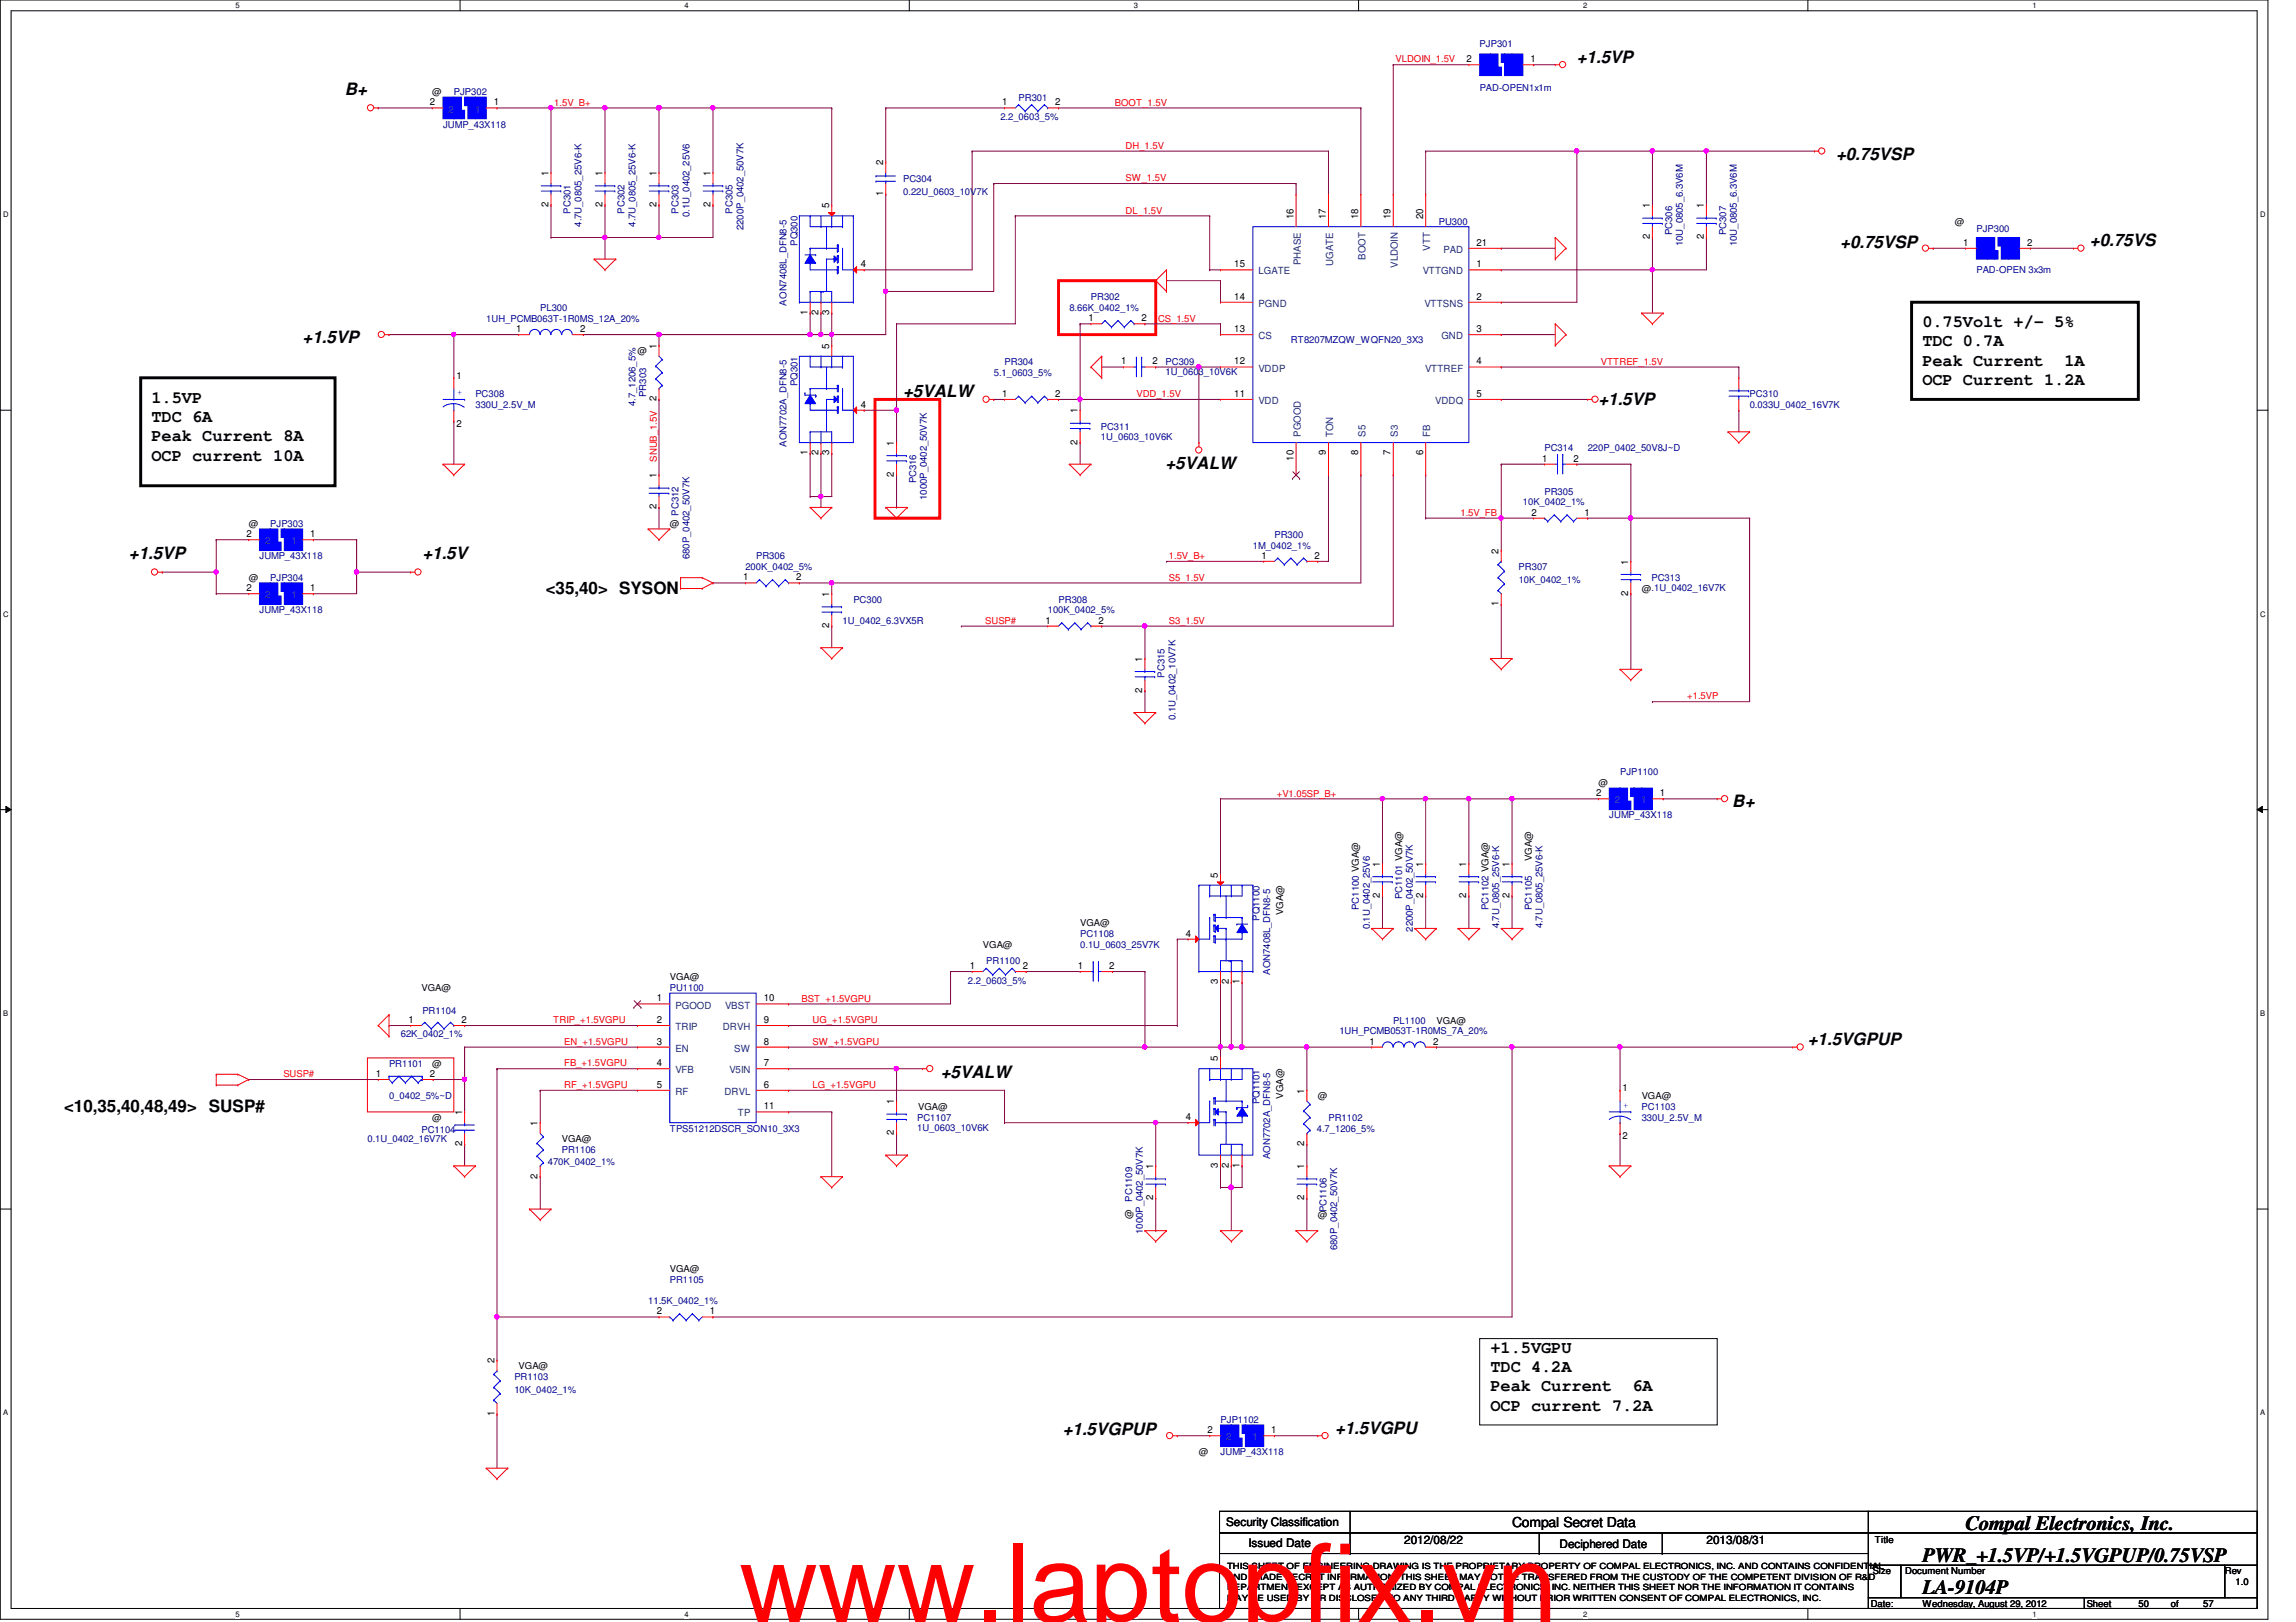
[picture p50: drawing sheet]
<svg xmlns="http://www.w3.org/2000/svg" width="297mm" height="210mm" viewBox="0 0 297 210" stroke-linecap="round" stroke-linejoin="round" font-family="sans-serif">
<defs><g id="words">
<text font-size="14.1" fill="#f00" x="95.6" y="209.9">www.laptopfix.vn</text>
<g font-size="2.6">
<text x="254.3" y="198">Compal Electronics, Inc.</text>
<text x="248.7" y="202.1">PWR_+1.5VP/+1.5VGPUP/0.75VSP</text>
<text x="248.7" y="206.3">LA-9104P</text>
</g>
<g font-size="2.2">
<text x="204" y="8.1">+1.5VP</text>
<text x="44.6" y="12.3">B+</text>
<text x="237.5" y="20.7">+0.75VSP</text>
<text x="238.1" y="32">+0.75VSP</text>
<text x="270.4" y="31.9">+0.75VS</text>
<text x="39.2" y="44.4">+1.5VP</text>
<text x="248.7" y="42.3">0.75Volt +/- 5%</text>
<text x="248.7" y="44.8">TDC 0.7A</text>
<text x="248.7" y="47.3">Peak Current</text>
<text x="267.1" y="47.3">1A</text>
<text x="19.6" y="52.1">1.5VP</text>
<text x="116.8" y="51.4">+5VALW</text>
<text x="206.8" y="52.4">+1.5VP</text>
<text x="248.7" y="49.8">OCP Current 1.2A</text>
<text x="19.6" y="54.6">TDC 6A</text>
<text x="19.6" y="57.1">Peak Current 8A</text>
<text x="19.6" y="59.6">OCP current 10A</text>
<text x="150.8" y="60.7">+5VALW</text>
<text x="16.7" y="72.4">+1.5VP</text>
<text x="54.6" y="72.4">+1.5V</text>
<text x="70.6" y="76.8">&lt;35,40&gt; SYSON</text>
<text x="224.1" y="104.4">B+</text>
<text x="233.9" y="135.3">+1.5VGPUP</text>
<text x="8.3" y="143.9">&lt;10,35,40,48,49&gt; SUSP#</text>
<text x="121.7" y="139.4">+5VALW</text>
<text x="192.8" y="177.5">TDC 4.2A</text>
<text x="192.8" y="175">+1.5VGPU</text>
<text x="137.5" y="185.7">+1.5VGPUP</text>
<text x="172.7" y="185.5">+1.5VGPU</text>
<text x="192.8" y="180">Peak Current</text>
<text x="192.8" y="182.5">OCP current 7.2A</text>
<text x="211.2" y="180">6A</text>
</g>
<text font-size="1.8" x="195.6" y="197.6">Compal Secret Data</text>
<g font-size="1.5">
<text x="158.6" y="197.5">Security Classification</text>
<text x="161.5" y="200.2">Issued Date</text>
<text x="181.6" y="199.8">2012/08/22</text>
<text x="201.8" y="200.3">Deciphered Date</text>
<text x="220.8" y="199.8">2013/08/31</text>
</g>
<g font-size="1.3">
<text x="189.7" y="8">2</text>
<text x="198" y="8">1</text>
<text x="55.6" y="13.6">2</text>
<text x="63.9" y="13.6">1</text>
<text x="129.7" y="13.6">1</text>
<text x="136.5" y="13.6">2</text>
<text x="70.9" y="22.8" transform="rotate(-90 70.9 22.8)">1</text>
<text x="77.9" y="22.8" transform="rotate(-90 77.9 22.8)">1</text>
<text x="84.9" y="22.8" transform="rotate(-90 84.9 22.8)">1</text>
<text x="91.9" y="22.8" transform="rotate(-90 91.9 22.8)">1</text>
<text x="114.3" y="21.4" transform="rotate(-90 114.3 21.4)">2</text>
<text x="70.9" y="26.8" transform="rotate(-90 70.9 26.8)">2</text>
<text x="77.9" y="26.8" transform="rotate(-90 77.9 26.8)">2</text>
<text x="84.9" y="26.8" transform="rotate(-90 84.9 26.8)">2</text>
<text x="91.9" y="26.8" transform="rotate(-90 91.9 26.8)">2</text>
<text x="107.3" y="27" transform="rotate(-90 107.3 27)">5</text>
<text x="114.3" y="25.4" transform="rotate(-90 114.3 25.4)">1</text>
<text x="167.3" y="28.4" transform="rotate(-90 167.3 28.4)">16</text>
<text x="171.5" y="28.4" transform="rotate(-90 171.5 28.4)">17</text>
<text x="175.7" y="28.4" transform="rotate(-90 175.7 28.4)">18</text>
<text x="179.9" y="28.4" transform="rotate(-90 179.9 28.4)">19</text>
<text x="184.1" y="28.4" transform="rotate(-90 184.1 28.4)">20</text>
<text x="213.4" y="27" transform="rotate(-90 213.4 27)">1</text>
<text x="220.4" y="27" transform="rotate(-90 220.4 27)">1</text>
<text x="111.4" y="34.6">4</text>
<text x="159.7" y="34.6">15</text>
<text x="191" y="31.8">21</text>
<text x="191" y="34.6">1</text>
<text x="213.4" y="31" transform="rotate(-90 213.4 31)">2</text>
<text x="220.4" y="31" transform="rotate(-90 220.4 31)">2</text>
<text x="254" y="31.8">1</text>
<text x="262.3" y="31.8">2</text>
<text x="104.5" y="40.8" transform="rotate(-90 104.5 40.8)">1</text>
<text x="105.9" y="40.8" transform="rotate(-90 105.9 40.8)">2</text>
<text x="107.3" y="40.8" transform="rotate(-90 107.3 40.8)">3</text>
<text x="140.8" y="41.6">1</text>
<text x="147.7" y="41.6">2</text>
<text x="159.7" y="38.8">14</text>
<text x="191" y="38.8">2</text>
<text x="66.8" y="43">1</text>
<text x="75.1" y="43">2</text>
<text x="84.9" y="45.1" transform="rotate(-90 84.9 45.1)">1</text>
<text x="107.3" y="45.1" transform="rotate(-90 107.3 45.1)">5</text>
<text x="145" y="47.2">1</text>
<text x="149.1" y="47.2">2</text>
<text x="159.7" y="47.2">12</text>
<text x="159.7" y="43">13</text>
<text x="191" y="47.2">4</text>
<text x="191" y="43">3</text>
<text x="59.1" y="49">1</text>
<text x="84.9" y="51.9" transform="rotate(-90 84.9 51.9)">2</text>
<text x="111.4" y="52.7">4</text>
<text x="129.7" y="51.4">1</text>
<text x="136.5" y="51.4">2</text>
<text x="139.4" y="53.5" transform="rotate(-90 139.4 53.5)">1</text>
<text x="159.7" y="51.4">11</text>
<text x="191" y="51.4">5</text>
<text x="59.1" y="55.2">2</text>
<text x="104.5" y="58.9" transform="rotate(-90 104.5 58.9)">1</text>
<text x="105.9" y="58.9" transform="rotate(-90 105.9 58.9)">2</text>
<text x="107.3" y="58.9" transform="rotate(-90 107.3 58.9)">3</text>
<text x="115.7" y="57.7" transform="rotate(-90 115.7 57.7)">1</text>
<text x="139.4" y="57.5" transform="rotate(-90 139.4 57.5)">2</text>
<text x="167.3" y="59.6" transform="rotate(-90 167.3 59.6)">10</text>
<text x="171.5" y="58.9" transform="rotate(-90 171.5 58.9)">9</text>
<text x="175.7" y="58.9" transform="rotate(-90 175.7 58.9)">8</text>
<text x="179.9" y="58.9" transform="rotate(-90 179.9 58.9)">7</text>
<text x="184.1" y="58.9" transform="rotate(-90 184.1 58.9)">6</text>
<text x="199.5" y="59.7">1</text>
<text x="203.6" y="59.7">2</text>
<text x="84.9" y="65.9" transform="rotate(-90 84.9 65.9)">2</text>
<text x="84.9" y="61.9" transform="rotate(-90 84.9 61.9)">1</text>
<text x="115.7" y="61.7" transform="rotate(-90 115.7 61.7)">2</text>
<text x="31.9" y="69.5">2</text>
<text x="40.1" y="69.5">1</text>
<text x="193.9" y="71.7" transform="rotate(-90 193.9 71.7)">2</text>
<text x="198.1" y="66.7">2</text>
<text x="205" y="66.7">1</text>
<text x="31.9" y="76.5">2</text>
<text x="40.1" y="76.5">1</text>
<text x="96.1" y="75.1">1</text>
<text x="103" y="75.1">2</text>
<text x="107.3" y="77.3" transform="rotate(-90 107.3 77.3)">1</text>
<text x="163.2" y="72.3">1</text>
<text x="170" y="72.3">2</text>
<text x="210.6" y="77.1" transform="rotate(-90 210.6 77.1)">2</text>
<text x="210.6" y="73.1" transform="rotate(-90 210.6 73.1)">1</text>
<text x="107.3" y="81.3" transform="rotate(-90 107.3 81.3)">2</text>
<text x="135.3" y="80.7">1</text>
<text x="142.1" y="80.7">2</text>
<text x="193.9" y="78.5" transform="rotate(-90 193.9 78.5)">1</text>
<text x="147.8" y="89.7" transform="rotate(-90 147.8 89.7)">2</text>
<text x="147.8" y="85.6" transform="rotate(-90 147.8 85.6)">1</text>
<text x="206.5" y="103">2</text>
<text x="214.8" y="103">1</text>
<text x="157.6" y="113.6" transform="rotate(-90 157.6 113.6)">5</text>
<text x="178.5" y="112.2" transform="rotate(-90 178.5 112.2)">1</text>
<text x="184.1" y="112.2" transform="rotate(-90 184.1 112.2)">1</text>
<text x="189.7" y="112.2" transform="rotate(-90 189.7 112.2)">1</text>
<text x="195.3" y="112.2" transform="rotate(-90 195.3 112.2)">1</text>
<text x="178.5" y="116.2" transform="rotate(-90 178.5 116.2)">2</text>
<text x="184.1" y="116.2" transform="rotate(-90 184.1 116.2)">2</text>
<text x="189.7" y="116.2" transform="rotate(-90 189.7 116.2)">2</text>
<text x="195.3" y="116.2" transform="rotate(-90 195.3 116.2)">2</text>
<text x="125.5" y="125.4">1</text>
<text x="132.3" y="125.4">2</text>
<text x="139.4" y="125.4">1</text>
<text x="143.5" y="125.4">2</text>
<text x="153.4" y="121.2">4</text>
<text x="85" y="129.6">1</text>
<text x="98.8" y="129.6">10</text>
<text x="157.6" y="127.4" transform="rotate(-90 157.6 127.4)">3</text>
<text x="159" y="127.4" transform="rotate(-90 159 127.4)">2</text>
<text x="160.4" y="127.4" transform="rotate(-90 160.4 127.4)">1</text>
<text x="52.8" y="132.4">1</text>
<text x="59.7" y="132.4">2</text>
<text x="85" y="135.2">3</text>
<text x="85" y="132.4">2</text>
<text x="85" y="138">4</text>
<text x="98.8" y="132.4">9</text>
<text x="98.8" y="135.2">8</text>
<text x="98.8" y="138">7</text>
<text x="157.6" y="137.3" transform="rotate(-90 157.6 137.3)">5</text>
<text x="177.2" y="135.2">1</text>
<text x="185.4" y="135.2">2</text>
<text x="48.6" y="139.4">1</text>
<text x="55.6" y="139.4">2</text>
<text x="85" y="140.8">5</text>
<text x="98.8" y="140.8">6</text>
<text x="98.8" y="143.6">11</text>
<text x="115.7" y="142.9" transform="rotate(-90 115.7 142.9)">1</text>
<text x="168.7" y="141.5" transform="rotate(-90 168.7 141.5)">1</text>
<text x="209.9" y="141.2">1</text>
<text x="59.8" y="148.3" transform="rotate(-90 59.8 148.3)">2</text>
<text x="59.8" y="144.3" transform="rotate(-90 59.8 144.3)">1</text>
<text x="69.6" y="145.7" transform="rotate(-90 69.6 145.7)">1</text>
<text x="115.7" y="146.9" transform="rotate(-90 115.7 146.9)">2</text>
<text x="153.4" y="144.9">4</text>
<text x="168.7" y="148.3" transform="rotate(-90 168.7 148.3)">2</text>
<text x="209.9" y="147.4">2</text>
<text x="69.6" y="152.5" transform="rotate(-90 69.6 152.5)">2</text>
<text x="149.2" y="155.3" transform="rotate(-90 149.2 155.3)">2</text>
<text x="149.2" y="151.3" transform="rotate(-90 149.2 151.3)">1</text>
<text x="157.6" y="151.1" transform="rotate(-90 157.6 151.1)">3</text>
<text x="159" y="151.1" transform="rotate(-90 159 151.1)">2</text>
<text x="160.4" y="151.1" transform="rotate(-90 160.4 151.1)">1</text>
<text x="168.7" y="155.3" transform="rotate(-90 168.7 155.3)">2</text>
<text x="168.7" y="151.3" transform="rotate(-90 168.7 151.3)">1</text>
<text x="85" y="170.1">2</text>
<text x="91.8" y="170.1">1</text>
<text x="64" y="176.4" transform="rotate(-90 64 176.4)">2</text>
<text x="64" y="183.3" transform="rotate(-90 64 183.3)">1</text>
<text x="156.2" y="185.5">2</text>
<text x="164.5" y="185.5">1</text>
</g>
<g font-size="1.3" fill="#004080">
<text x="58" y="14.6">2</text>
<text x="61.5" y="14.6">1</text>
<text x="162.8" y="35.5">LGATE</text>
<text x="168.3" y="34.3" transform="rotate(-90 168.3 34.3)">PHASE</text>
<text x="172.5" y="34.4" transform="rotate(-90 172.5 34.4)">UGATE</text>
<text x="176.7" y="33.6" transform="rotate(-90 176.7 33.6)">BOOT</text>
<text x="180.8" y="34.7" transform="rotate(-90 180.8 34.7)">VLDOIN</text>
<text x="184.1" y="35.5">VTTGND</text>
<text x="185" y="32.4" transform="rotate(-90 185 32.4)">VTT</text>
<text x="186.7" y="32.7">PAD</text>
<text x="162.8" y="39.7">PGND</text>
<text x="184.3" y="39.7">VTTSNS</text>
<text x="162.8" y="43.9">CS</text>
<text x="186.5" y="43.9">GND</text>
<text x="162.8" y="48.1">VDDP</text>
<text x="162.8" y="52.3">VDD</text>
<text x="184.4" y="48.1">VTTREF</text>
<text x="185.7" y="52.3">VDDQ</text>
<text x="168.3" y="56.6" transform="rotate(-90 168.3 56.6)">PGOOD</text>
<text x="172.5" y="56.6" transform="rotate(-90 172.5 56.6)">TON</text>
<text x="176.7" y="56.6" transform="rotate(-90 176.7 56.6)">S5</text>
<text x="180.8" y="56.6" transform="rotate(-90 180.8 56.6)">S3</text>
<text x="185" y="56.6" transform="rotate(-90 185 56.6)">FB</text>
<text x="34.3" y="70.4">2</text>
<text x="37.7" y="70.4">1</text>
<text x="34.3" y="77.4">2</text>
<text x="37.7" y="77.4">1</text>
<text x="208.9" y="104">2</text>
<text x="212.3" y="104">1</text>
<text x="87.4" y="130.5">PGOOD</text>
<text x="93.8" y="130.5">VBST</text>
<text x="87.4" y="136.1">EN</text>
<text x="87.4" y="133.3">TRIP</text>
<text x="93.5" y="133.3">DRVH</text>
<text x="95" y="136.1">SW</text>
<text x="87.4" y="141.7">RF</text>
<text x="87.4" y="138.9">VFB</text>
<text x="93.7" y="141.7">DRVL</text>
<text x="94.4" y="138.9">V5IN</text>
<text x="95.5" y="144.5">TP</text>
<text x="158.6" y="186.4">2</text>
<text x="162" y="186.4">1</text>
</g>
<g font-size="1.2" fill="#f00">
<text x="180.5" y="8.1">VLDOIN_1.5V</text>
<text x="71.7" y="13.7">1.5V_B+</text>
<text x="144.2" y="13.7">BOOT_1.5V</text>
<text x="145.6" y="19.3">DH_1.5V</text>
<text x="145.6" y="23.5">SW_1.5V</text>
<text x="145.6" y="27.6">DL_1.5V</text>
<text x="149.8" y="41.6">CS_1.5V</text>
<text x="207.1" y="47.2">VTTREF_1.5V</text>
<text x="147" y="51.4">VDD_1.5V</text>
<text x="85" y="59.8" transform="rotate(-90 85 59.8)">SNUB_1.5V</text>
<text x="188.9" y="66.8">1.5V_FB</text>
<text x="151.2" y="75.1">S5_1.5V</text>
<text x="151.2" y="72.3">1.5V_B+</text>
<text x="127.5" y="80.7">SUSP#</text>
<text x="151.2" y="80.7">S3_1.5V</text>
<text x="218.3" y="90.5">+1.5VP</text>
<text x="165.2" y="103.1">+V1.05SP_B+</text>
<text x="103.7" y="129.6">BST_+1.5VGPU</text>
<text x="71.6" y="132.4">TRIP_+1.5VGPU</text>
<text x="73" y="135.2">EN_+1.5VGPU</text>
<text x="105.1" y="132.4">UG_+1.5VGPU</text>
<text x="105.1" y="135.2">SW_+1.5VGPU</text>
<text x="36.7" y="139.4">SUSP#</text>
<text x="73" y="140.8">RF_+1.5VGPU</text>
<text x="73" y="138">FB_+1.5VGPU</text>
<text x="105.1" y="140.8">LG_+1.5VGPU</text>
</g>
<g font-size="1.2" fill="#000080">
<text x="191.4" y="6.1">PJP301</text>
<text x="191.4" y="11.8">PAD-OPEN1x1m</text>
<text x="57.3" y="16.5">JUMP_43X118</text>
<text x="58.7" y="12.3">PJP302</text>
<text x="129.4" y="15.5">2.2_0603_5%</text>
<text x="131.8" y="13">PR301</text>
<text x="116.8" y="23.5">PC304</text>
<text x="73.8" y="27.6" transform="rotate(-90 73.8 27.6)">PC301</text>
<text x="75.2" y="29.3" transform="rotate(-90 75.2 29.3)">4.7U_0805_25V6-K</text>
<text x="80.8" y="27.6" transform="rotate(-90 80.8 27.6)">PC302</text>
<text x="82.2" y="29.3" transform="rotate(-90 82.2 29.3)">4.7U_0805_25V6-K</text>
<text x="87.8" y="27.6" transform="rotate(-90 87.8 27.6)">PC303</text>
<text x="89.2" y="28.1" transform="rotate(-90 89.2 28.1)">0.1U_0402_25V6</text>
<text x="94.8" y="27.6" transform="rotate(-90 94.8 27.6)">PC305</text>
<text x="96.2" y="29.8" transform="rotate(-90 96.2 29.8)">2200P_0402_50V7K</text>
<text x="116.8" y="25.2">0.22U_0603_10V7K</text>
<text x="186.1" y="29.1">PU300</text>
<text x="103.2" y="31.8" transform="rotate(-90 103.2 31.8)">PQ300</text>
<text x="216.3" y="30.4" transform="rotate(-90 216.3 30.4)">PC306</text>
<text x="217.7" y="31.8" transform="rotate(-90 217.7 31.8)">10U_0805_6.3V6M</text>
<text x="223.3" y="30.4" transform="rotate(-90 223.3 30.4)">PC307</text>
<text x="224.7" y="31.8" transform="rotate(-90 224.7 31.8)">10U_0805_6.3V6M</text>
<text x="255.7" y="30.1">PJP300</text>
<text x="255.7" y="35.4">PAD-OPEN 3x3m</text>
<text x="62.9" y="41.7">1UH_PCMB063T-1R0MS_12A_20%</text>
<text x="69.9" y="40.3">PL300</text>
<text x="101.8" y="39.5" transform="rotate(-90 101.8 39.5)">AON7408L_DFN8-5</text>
<text x="138.3" y="40.3">8.66K_0402_1%</text>
<text x="141.1" y="38.9">PR302</text>
<text x="130" y="47.2">PR304</text>
<text x="150.8" y="47.2">PC309</text>
<text x="167" y="44.4">RT8207MZQW_WQFN20_3X3</text>
<text x="61.5" y="51.4">PC308</text>
<text x="61.5" y="52.8">330U_2.5V_M</text>
<text x="82.2" y="52.5" transform="rotate(-90 82.2 52.5)">4.7_1206_5%</text>
<text x="83.6" y="51.4" transform="rotate(-90 83.6 51.4)">PR303</text>
<text x="103.2" y="50" transform="rotate(-90 103.2 50)">PQ301</text>
<text x="128.6" y="48.6">5.1_0603_5%</text>
<text x="150.8" y="48.5">1U_0603_10V6K</text>
<text x="226.4" y="51.4">PC310</text>
<text x="226.4" y="52.8">0.033U_0402_16V7K</text>
<text x="101.8" y="57.8" transform="rotate(-90 101.8 57.8)">AON7702A_DFN8-5</text>
<text x="142.4" y="55.6">PC311</text>
<text x="142.4" y="56.9">1U_0603_10V6K</text>
<text x="199.8" y="58.4">PC314</text>
<text x="205.4" y="58.4">220P_0402_50V8J~D</text>
<text x="118.5" y="62.6" transform="rotate(-90 118.5 62.6)">PC316</text>
<text x="119.9" y="64.7" transform="rotate(-90 119.9 64.7)">1000P_0402_50V7K</text>
<text x="197" y="65.4">10K_0402_1%</text>
<text x="199.8" y="64">PR305</text>
<text x="35" y="68.2">PJP303</text>
<text x="87.8" y="66.8" transform="rotate(-90 87.8 66.8)">PC312</text>
<text x="162.1" y="71">1M_0402_1%</text>
<text x="164.9" y="69.6">PR300</text>
<text x="33.6" y="72.4">JUMP_43X118</text>
<text x="35" y="75.2">PJP304</text>
<text x="89.2" y="72.3" transform="rotate(-90 89.2 72.3)">680P_0402_50V7K</text>
<text x="96.4" y="73.8">200K_0402_5%</text>
<text x="97.8" y="72.4">PR306</text>
<text x="110.4" y="78">PC300</text>
<text x="136.9" y="78">PR308</text>
<text x="196.5" y="73.8">PR307</text>
<text x="196.5" y="75.5">10K_0402_1%</text>
<text x="213.7" y="75.2">PC313</text>
<text x="33.6" y="79.4">JUMP_43X118</text>
<text x="109" y="80.8">1U_0402_6.3VX5R</text>
<text x="135.6" y="79.4">100K_0402_5%</text>
<text x="150.7" y="87.7" transform="rotate(-90 150.7 87.7)">PC315</text>
<text x="152.1" y="93.2" transform="rotate(-90 152.1 93.2)">0.1U_0402_10V7K</text>
<text x="209.6" y="100.3">PJP1100</text>
<text x="208.2" y="105.9">JUMP_43X118</text>
<text x="162.9" y="119.2" transform="rotate(-90 162.9 119.2)">PQ1100</text>
<text x="175.8" y="117.8" transform="rotate(-90 175.8 117.8)">PC1100 VGA@</text>
<text x="181.4" y="116.4" transform="rotate(-90 181.4 116.4)">PC1101 VGA@</text>
<text x="192.6" y="117.8" transform="rotate(-90 192.6 117.8)">PC1102 VGA@</text>
<text x="198.2" y="117.8" transform="rotate(-90 198.2 117.8)">PC1105</text>
<text x="127.6" y="124.8">PR1100</text>
<text x="139.7" y="121.3">PC1108</text>
<text x="139.7" y="122.7">0.1U_0603_25V7K</text>
<text x="177.2" y="120.3" transform="rotate(-90 177.2 120.3)">0.1U_0402_25V6</text>
<text x="182.8" y="120.6" transform="rotate(-90 182.8 120.6)">2200P_0402_50V7K</text>
<text x="194" y="120.1" transform="rotate(-90 194 120.1)">4.7U_0805_25V6-K</text>
<text x="199.6" y="120.1" transform="rotate(-90 199.6 120.1)">4.7U_0805_25V6-K</text>
<text x="54.6" y="131.2">PR1104</text>
<text x="86.7" y="128.3">PU1100</text>
<text x="125.2" y="127.3">2.2_0603_5%</text>
<text x="164.3" y="126.2" transform="rotate(-90 164.3 126.2)">AON7408L_DFN8-5</text>
<text x="51.9" y="134.2">62K_0402_1%</text>
<text x="173.3" y="133.9">1UH_PCMB053T-1R0MS_7A_20%</text>
<text x="180.3" y="132.5">PL1100</text>
<text x="50.3" y="138">PR1101</text>
<text x="50.3" y="142.2">0_0402_5%~D</text>
<text x="162.9" y="142.9" transform="rotate(-90 162.9 142.9)">PQ1101</text>
<text x="212.4" y="143.6">PC1103</text>
<text x="47.5" y="147.8">0.1U_0402_16V7K</text>
<text x="54.5" y="146.6">PC1104</text>
<text x="72.7" y="149.2">PR1106</text>
<text x="86.7" y="146.4">TPS51212DSCR_SON10_3X3</text>
<text x="118.7" y="145">PC1107</text>
<text x="118.7" y="146.3">1U_0603_10V6K</text>
<text x="170.4" y="146.4">4.7_1206_5%</text>
<text x="171.9" y="145">PR1102</text>
<text x="212.4" y="145">330U_2.5V_M</text>
<text x="70.9" y="150.7">470K_0402_1%</text>
<text x="146.5" y="155.5" transform="rotate(-90 146.5 155.5)">PC1109</text>
<text x="164.3" y="150" transform="rotate(-90 164.3 150)">AON7702A_DFN8-5</text>
<text x="147.9" y="159.7" transform="rotate(-90 147.9 159.7)">1000P_0402_50V7K</text>
<text x="171.6" y="156.9" transform="rotate(-90 171.6 156.9)">PC1106</text>
<text x="173" y="161.8" transform="rotate(-90 173 161.8)">680P_0402_50V7K</text>
<text x="86.7" y="166">PR1105</text>
<text x="83.9" y="168.8">11.5K_0402_1%</text>
<text x="66.5" y="178.6">PR1103</text>
<text x="66.5" y="180.3">10K_0402_1%</text>
<text x="157.9" y="184.1">PJP1102</text>
<text x="157.9" y="188.3">JUMP_43X118</text>
</g>
<g font-size="1.2">
<text x="55.9" y="12.3">@</text>
<text x="252.9" y="29.1">@</text>
<text x="82.5" y="45.8">@</text>
<text x="32.2" y="68.2">@</text>
<text x="86.7" y="68.2">@</text>
<text x="32.2" y="75.2">@</text>
<text x="212.4" y="76.6">@.1U_0402_16V7K</text>
<text x="206.8" y="101.7">@</text>
<text x="198.2" y="111.5" transform="rotate(-90 198.2 111.5)">VGA@</text>
<text x="139.7" y="119.9">VGA@</text>
<text x="166" y="118.5" transform="rotate(-90 166 118.5)">VGA@</text>
<text x="127.2" y="122.7">VGA@</text>
<text x="54.5" y="128.3">VGA@</text>
<text x="86.7" y="126.9">VGA@</text>
<text x="185.8" y="132.5">VGA@</text>
<text x="55.9" y="138">@</text>
<text x="118.8" y="143.6">VGA@</text>
<text x="166" y="142.2" transform="rotate(-90 166 142.2)">VGA@</text>
<text x="170.5" y="142.2">@</text>
<text x="212.4" y="142.2">VGA@</text>
<text x="55.9" y="145">@</text>
<text x="72.7" y="147.8">VGA@</text>
<text x="146.5" y="157.7" transform="rotate(-90 146.5 157.7)">@</text>
<text x="170.5" y="157.6">@</text>
<text x="86.7" y="164.6">VGA@</text>
<text x="67.1" y="177.2">VGA@</text>
<text x="155.1" y="188.3">@</text>
<text x="242.3" y="203.7">Size</text>
<text x="242.6" y="199.6">Title</text>
<text x="246.5" y="203.7">Document Number</text>
<text x="287.8" y="203.7">Rev</text>
<text x="242" y="207.9">Date:</text>
<text x="248.7" y="207.9">Wednesday, August 29, 2012</text>
<text x="270" y="207.9">Sheet</text>
<text x="276.7" y="207.9">50</text>
<text x="280.8" y="207.9">of</text>
<text x="285" y="207.9">57</text>
<text x="289.2" y="205.1">1.0</text>
</g>
<g font-size="1.2" fill="#00f">
<text x="59.1" y="51.2">+</text>
<text x="210" y="143.4">+</text>
</g>
<g font-size="1.1">
<text x="158.7" y="203.1">THIS SHEET OF ENGINEERING DRAWING IS THE PROPRIETARY PROPERTY OF COMPAL ELECTRONICS, INC. AND CONTAINS CONFIDENTIAL</text>
<text x="158.8" y="204.4">AND TRADE SECRET INFORMATION. THIS SHEET MAY NOT BE TRANSFERED FROM THE CUSTODY OF THE COMPETENT DIVISION OF R&amp;D</text>
<text x="158.8" y="205.8">DEPARTMENT EXCEPT AS AUTHORIZED BY COMPAL ELECTRONICS, INC. NEITHER THIS SHEET NOR THE INFORMATION IT CONTAINS</text>
<text x="158.8" y="207.1">MAY BE USED BY OR DISCLOSED TO ANY THIRD PARTY WITHOUT PRIOR WRITTEN CONSENT OF COMPAL ELECTRONICS, INC.</text>
</g>
<g font-size="1">
<text x="30.5" y="1.1">5</text>
<text x="88.6" y="1.1">4</text>
<text x="146.7" y="1.1">3</text>
<text x="204.8" y="1.1">2</text>
<text x="262.9" y="1.1">1</text>
<text x=".4" y="28.1">D</text>
<text x="292.4" y="28.1">D</text>
<text x=".4" y="79.8">C</text>
<text x="292.4" y="79.8">C</text>
<text x=".4" y="131.5">B</text>
<text x="292.4" y="131.5">B</text>
<text x=".4" y="183.2">A</text>
<text x="292.4" y="183.2">A</text>
<text x="30.5" y="209.2">5</text>
<text x="88.6" y="209.2">4</text>
<text x="146.7" y="209.2">3</text>
<text x="204.8" y="209.2">2</text>
<text x="262.9" y="209.2">1</text>
</g>
</g></defs>
<path d="M0 0h293.4v209.5h-293.4zM1.4 1.4h290.6v206.8h-290.6z" fill="none" stroke="#000" stroke-width=".13"/>
<g fill="#fff">
<path d="M30.5 .2h.5v1.1h-.5z"/>
<path d="M30.5 208.3h.5v1.1h-.5z"/>
</g>
<path d="M59.5 0v1.4M59.5 208.2v1.3" fill="none" stroke="#000" stroke-width=".13"/>
<g fill="#fff">
<path d="M88.6 .2h.5v1.1h-.5z"/>
<path d="M88.6 208.3h.5v1.1h-.5z"/>
</g>
<path d="M117.6 0v1.4M117.6 208.2v1.3" fill="none" stroke="#000" stroke-width=".13"/>
<g fill="#fff">
<path d="M146.7 .2h.5v1.1h-.5z"/>
<path d="M146.7 208.3h.5v1.1h-.5z"/>
</g>
<path d="M175.8 0v1.4M175.8 208.2v1.3" fill="none" stroke="#000" stroke-width=".13"/>
<g fill="#fff">
<path d="M204.8 .2h.6v1.1h-.6z"/>
<path d="M204.8 208.3h.6v1.1h-.6z"/>
</g>
<path d="M233.9 0v1.4M233.9 208.2v1.3" fill="none" stroke="#000" stroke-width=".13"/>
<g fill="#fff">
<path d="M262.9 .2h.6v1.1h-.6z"/>
<path d="M262.9 208.3h.6v1.1h-.6z"/>
<path d="M.4 27.2h.7v1.1h-.7z"/>
<path d="M292.4 27.2h.7v1.1h-.7z"/>
<path d="M.4 78.9h.7v1.1h-.7z"/>
<path d="M292.4 78.9h.7v1.1h-.7z"/>
</g>
<path d="M0 53.1h1.4M292 53.1h1.4" fill="none" stroke="#000" stroke-width=".13"/>
<g fill="#fff">
<path d="M.4 130.6h.7v1.1h-.7z"/>
<path d="M292.4 130.6h.6v1.1h-.6z"/>
</g>
<path d="M0 104.8h1.4M.8 104.4l.6 .4-.6 .4zM292 104.8l.7-.4v.8zM292 104.8h1.4" fill="none" stroke="#000" stroke-width=".13"/>
<path d="M.8 104.4l.6 .4-.6 .4zM292 104.8l.7-.4v.8z" fill="#000"/>
<g fill="#fff">
<path d="M.4 182.3h.7v1.1h-.7z"/>
<path d="M292.4 182.3h.6v1.1h-.6z"/>
</g>
<path d="M0 156.5h1.4M292 156.5h1.4M191.4 173.2h30.8v11.2h-30.8z" fill="none" stroke="#000" stroke-width=".13"/>
<path d="M247.3 39.1h29.3v12.6h-29.3zM18.2 48.9h25.1v14h-25.1z" fill="none" stroke="#000" stroke-width=".38"/>
<path d="M136.9 36.3h12.6v7h-12.6zM113.2 51.7h8.4v15.4h-8.4z" fill="none" stroke="#f00" stroke-width=".38"/>
<path d="M47.5 136.9h11.2v7h-11.2z" fill="none" stroke="#f00" stroke-width=".13"/>
<path d="M28 69.8h4.2M28 76.8h4.2M28 76.8h.1M28 74h.1M28 69.8h.1M28 74v2.8M40.6 69.8h.1M40.6 76.8h.1M40.6 69.8h5.5M46.1 74h.1M46.1 74v2.8h-5.5" fill="none" stroke="#800040" stroke-width=".13"/>
<circle cx="46.1" cy="74" r=".29" fill="#f0f"/>
<circle cx="46.1" cy="74" r=".29" fill="none" stroke="#f0f" stroke-width=".13"/>
<path d="M21 74h7M21 74h.1" fill="none" stroke="#800040" stroke-width=".13"/>
<circle cx="27.9" cy="74" r=".29" fill="#f0f"/>
<circle cx="27.9" cy="74" r=".29" fill="none" stroke="#f0f" stroke-width=".13"/>
<g fill="none" stroke="#800040" stroke-width=".13">
<path d="M28 69.8h.1M28 69.8v4.2M46.1 74h.1M46.1 69.8h.1M46.1 69.8v4.2M46.1 74h7M148.1 135.5h.1M148.1 135.5h9.8M159.3 135.5h1.4M159.3 135.5h.1M185.8 135.5h.1M185.8 135.5h9.8"/>
<path d="M152.3 185.8h.1M152.3 185.8h4.2"/>
</g>
<circle cx="160.7" cy="135.5" r=".29" fill="#f0f"/>
<circle cx="160.7" cy="135.5" r=".29" fill="none" stroke="#f0f" stroke-width=".13"/>
<circle cx="159.3" cy="135.5" r=".29" fill="#f0f"/>
<circle cx="159.3" cy="135.5" r=".29" fill="none" stroke="#f0f" stroke-width=".13"/>
<path d="M157.9 135.5h.1M157.9 135.5h1.4" fill="none" stroke="#800040" stroke-width=".13"/>
<circle cx="159.3" cy="135.5" r=".29" fill="#f0f"/>
<circle cx="159.3" cy="135.5" r=".29" fill="none" stroke="#f0f" stroke-width=".13"/>
<circle cx="157.9" cy="135.5" r=".29" fill="#f0f"/>
<circle cx="157.9" cy="135.5" r=".29" fill="none" stroke="#f0f" stroke-width=".13"/>
<path d="M157.9 103.4h.1M157.9 103.4v9.8M148.1 125.7h.1M148.1 125.7v9.8M157.9 135.5h.1M157.9 135.5v1.4M209.6 146.7h.1M209.6 146.7v4.2M64.3 170.4h.1M64.3 170.4v5.6M164.9 185.8h5.6M164.9 185.8h.1" fill="none" stroke="#800040" stroke-width=".13"/>
<circle cx="64.3" cy="170.4" r=".29" fill="#f0f"/>
<circle cx="64.3" cy="170.4" r=".29" fill="none" stroke="#f0f" stroke-width=".13"/>
<path d="M64.3 138.3h.1M64.3 138.3v32.1M102 135.5h46.1M102 132.7h.1M102 135.5h.1M102 132.7h50.3M152.3 121.5h1.4M152.3 121.5h.1M152.3 132.7h.1M152.3 121.5v11.2M92.2 170.4h.1M92.2 170.4h103.4" fill="none" stroke="#800040" stroke-width=".13"/>
<circle cx="148.1" cy="135.5" r=".29" fill="#f0f"/>
<circle cx="148.1" cy="135.5" r=".29" fill="none" stroke="#f0f" stroke-width=".13"/>
<path d="M169.1 135.5h.1M169.1 135.5v5.6" fill="none" stroke="#800040" stroke-width=".13"/>
<circle cx="169" cy="135.5" r=".29" fill="#f0f"/>
<circle cx="169" cy="135.5" r=".29" fill="none" stroke="#f0f" stroke-width=".13"/>
<path d="M102 129.9h21M102 129.9h.1M102 138.3h.1M102 138.3h14" fill="none" stroke="#800040" stroke-width=".13"/>
<circle cx="116" cy="138.3" r=".29" fill="#f0f"/>
<circle cx="116" cy="138.3" r=".29" fill="none" stroke="#f0f" stroke-width=".13"/>
<path d="M116 138.3h.1M116 138.3v4.2M116 138.3h3.3" fill="none" stroke="#800040" stroke-width=".13"/>
<circle cx="116" cy="138.3" r=".29" fill="#f0f"/>
<circle cx="116" cy="138.3" r=".29" fill="none" stroke="#f0f" stroke-width=".13"/>
<path d="M60.1 132.7h22.4M60.1 132.7h.1M132.8 125.7h.1M132.8 125.7h6.9M102 141.1h.1M102 141.1h28M107.6 143.9h.1M107.6 143.9v8.4M149.5 145.3h4.2M149.5 145.3h.1M64.3 170.4h.1M64.3 170.4h21" fill="none" stroke="#800040" stroke-width=".13"/>
<circle cx="149.5" cy="145.3" r=".29" fill="#f0f"/>
<circle cx="149.5" cy="145.3" r=".29" fill="none" stroke="#f0f" stroke-width=".13"/>
<g fill="none" stroke="#800040" stroke-width=".13">
<path d="M215.2 103.4h7M215.2 103.4h.1M32.2 139.7h.1M32.2 139.7h16.7M50.3 132.7h2.8M50.3 132.7h.1M56 139.7h.1M56 139.7h4.1M60.1 135.5h22.4M60.1 135.5h.1M60.1 139.7h.1M60.1 139.7v4.2"/>
<path d="M64.3 138.3h18.2M64.3 138.3h.1M123 125.7h.1M123 125.7v4.2M123 125.7h2.8M143.9 125.7h.1M143.9 125.7h4.2M157.9 127.1h.1M157.9 127.1v8.4M159.3 127.1h.1M159.3 127.1v8.4M169.1 135.5h.1"/>
<path d="M169.1 135.5h8.4M60.1 148.1h.1M60.1 148.1v2.8M69.9 141.1h12.6M69.9 152.3h.1M69.9 141.1h.1M69.9 152.3v4.2M102 143.9h5.6M102 143.9h.1M116 146.7h.1M116 146.7v2.8M169.1 155.1h.1"/>
<path d="M169.1 148.1h.1M169.1 148.1v2.8M169.1 155.1v4.2"/>
</g>
<circle cx="60.1" cy="139.7" r=".29" fill="#f0f"/>
<circle cx="60.1" cy="139.7" r=".29" fill="none" stroke="#f0f" stroke-width=".13"/>
<path d="M184.4 103.4h5.6M184.4 103.4h.1" fill="none" stroke="#800040" stroke-width=".13"/>
<circle cx="184.4" cy="103.4" r=".29" fill="#f0f"/>
<circle cx="184.4" cy="103.4" r=".29" fill="none" stroke="#f0f" stroke-width=".13"/>
<path d="M178.9 103.4h.1M178.9 103.4h5.5M190 103.4h.1M190 103.4v8.4" fill="none" stroke="#800040" stroke-width=".13"/>
<circle cx="178.8" cy="103.4" r=".29" fill="#f0f"/>
<circle cx="178.8" cy="103.4" r=".29" fill="none" stroke="#f0f" stroke-width=".13"/>
<path d="M178.9 103.4h.1M178.9 103.4v8.4M184.4 103.4h.1M184.4 103.4v8.4M195.6 103.4h11.2M195.6 103.4h.1M69.9 141.1h.1M69.9 141.1v4.2" fill="none" stroke="#800040" stroke-width=".13"/>
<circle cx="195.6" cy="103.4" r=".29" fill="#f0f"/>
<circle cx="195.6" cy="103.4" r=".29" fill="none" stroke="#f0f" stroke-width=".13"/>
<path d="M209.6 135.5h.1M209.6 135.5v5.6M157.9 153.7h.1M157.9 153.7h2.8M159.3 150.9h.1M159.3 153.7h.1M159.3 150.9v2.8" fill="none" stroke="#800040" stroke-width=".13"/>
<circle cx="159.3" cy="153.6" r=".29" fill="#f0f"/>
<circle cx="159.3" cy="153.6" r=".29" fill="none" stroke="#f0f" stroke-width=".13"/>
<g fill="none" stroke="#800040" stroke-width=".13">
<path d="M157.9 103.4h.1M157.9 103.4h21M178.9 116h.1M178.9 116v4.1M184.4 116h.1M184.4 116v4.1M190 116h.1M190 116v4.1M209.6 135.5h22.3M209.6 135.5h.1M157.9 150.9h.1M157.9 150.9v2.8"/>
<path d="M160.7 150.9h.1M160.7 150.9v2.8"/>
</g>
<circle cx="209.6" cy="135.5" r=".29" fill="#f0f"/>
<circle cx="209.6" cy="135.5" r=".29" fill="none" stroke="#f0f" stroke-width=".13"/>
<path d="M160.7 135.5h8.4M160.7 135.5h.1" fill="none" stroke="#800040" stroke-width=".13"/>
<circle cx="160.7" cy="135.5" r=".29" fill="#f0f"/>
<circle cx="160.7" cy="135.5" r=".29" fill="none" stroke="#f0f" stroke-width=".13"/>
<path d="M160.7 127.1h.1M160.7 127.1v8.4M195.6 135.5h14M195.6 135.5h.1M195.6 135.5v34.9" fill="none" stroke="#800040" stroke-width=".13"/>
<circle cx="195.6" cy="135.5" r=".29" fill="#f0f"/>
<circle cx="195.6" cy="135.5" r=".29" fill="none" stroke="#f0f" stroke-width=".13"/>
<path d="M159.3 153.7h.1M159.3 153.7v5.6" fill="none" stroke="#800040" stroke-width=".13"/>
<circle cx="159.3" cy="153.6" r=".29" fill="#f0f"/>
<circle cx="159.3" cy="153.6" r=".29" fill="none" stroke="#f0f" stroke-width=".13"/>
<path d="M190 103.4h.1M190 103.4h5.6" fill="none" stroke="#800040" stroke-width=".13"/>
<circle cx="190" cy="103.4" r=".29" fill="#f0f"/>
<circle cx="190" cy="103.4" r=".29" fill="none" stroke="#f0f" stroke-width=".13"/>
<path d="M85.3 43.3h19.5M85.3 43.3h.1M195.6 103.4h.1M195.6 116h.1M195.6 103.4v8.4M195.6 116v4.1M60.1 135.5h.1M60.1 135.5v4.2M130 141.1h.1M130 141.1v4.2M64.3 183h.1M64.3 183v7" fill="none" stroke="#800040" stroke-width=".13"/>
<circle cx="104.8" cy="43.3" r=".29" fill="#f0f"/>
<circle cx="104.8" cy="43.3" r=".29" fill="none" stroke="#f0f" stroke-width=".13"/>
<circle cx="85.2" cy="43.3" r=".29" fill="#f0f"/>
<circle cx="85.2" cy="43.3" r=".29" fill="none" stroke="#f0f" stroke-width=".13"/>
<g fill="none" stroke="#800040" stroke-width=".13">
<path d="M171.9 19.6h.1M171.9 19.6v5.5M104.8 40.5h.1M104.8 40.5v2.8M106.2 43.3h1.4M106.2 43.3h.1M107.6 43.3h.1M107.6 43.3v1.4M142.5 81h5.6M142.5 81h.1M148.1 81h.1M148.1 89.4h.1"/>
<path d="M148.1 81v4.2M148.1 89.4v2.8"/>
</g>
<circle cx="107.6" cy="43.3" r=".29" fill="#f0f"/>
<circle cx="107.6" cy="43.3" r=".29" fill="none" stroke="#f0f" stroke-width=".13"/>
<circle cx="106.2" cy="43.3" r=".29" fill="#f0f"/>
<circle cx="106.2" cy="43.3" r=".29" fill="none" stroke="#f0f" stroke-width=".13"/>
<g fill="none" stroke="#800040" stroke-width=".13">
<path d="M125.8 19.6h46.1M125.8 19.6h.1M125.8 19.6v15.3M180.3 8.4h.1M180.3 8.4v16.7M114.6 37.7h.1M128.6 23.7h.1M128.6 23.7v14h-14M128.6 23.7h39.1M150.9 36.3h7M150.9 36.3h.1M85.3 43.3h.1"/>
<path d="M85.3 43.3v1.4M104.8 43.3h.1M106.2 40.5h.1M106.2 40.5v2.8h-1.4M107.6 43.3h.1M107.6 43.3h7M149.5 47.5h5.6M149.5 47.5h.1M148.1 81h.1M148.1 81h32.2"/>
</g>
<circle cx="148.1" cy="81" r=".29" fill="#f0f"/>
<circle cx="148.1" cy="81" r=".29" fill="none" stroke="#f0f" stroke-width=".13"/>
<g fill="none" stroke="#800040" stroke-width=".13">
<path d="M92.2 14h.1M92.2 14v8.4M184.4 19.6h.1M184.4 19.6v5.5M184.4 19.6h19.6M213.8 19.6h7M213.8 19.6h.1M220.8 19.6h.1M220.8 19.6v6.9M156.5 27.9h.1M156.5 27.9v7M167.7 23.7h.1"/>
<path d="M167.7 23.7v1.4M250.1 32.1h.1M250.1 32.1h4.2M116 41.9h.1M116 41.9v11.2M139.7 41.9h.1M139.7 41.9v9.8M148.1 41.9h.1M148.1 41.9h9.8"/>
</g>
<circle cx="92.2" cy="13.9" r=".29" fill="#f0f"/>
<circle cx="92.2" cy="13.9" r=".29" fill="none" stroke="#f0f" stroke-width=".13"/>
<path d="M194.2 34.9h.1M194.2 34.9h26.6M213.8 34.9h.1M213.8 30.7h.1M213.8 30.7v9.8M136.9 51.7h.1M136.9 51.7h2.8" fill="none" stroke="#800040" stroke-width=".13"/>
<circle cx="213.7" cy="34.9" r=".29" fill="#f0f"/>
<circle cx="213.7" cy="34.9" r=".29" fill="none" stroke="#f0f" stroke-width=".13"/>
<path d="M78.3 30.7h.1M78.3 30.7v2.8M262.7 32.1h.1M262.7 32.1h5.6" fill="none" stroke="#800040" stroke-width=".13"/>
<circle cx="78.2" cy="30.7" r=".29" fill="#f0f"/>
<circle cx="78.2" cy="30.7" r=".29" fill="none" stroke="#f0f" stroke-width=".13"/>
<path d="M78.3 14h.1M78.3 14v8.4M85.3 14h6.9M85.3 14h.1M111.8 34.9h.1M111.8 34.9h14M131.4 27.9h.1M131.4 27.9v14h-15.4M131.4 27.9h25.1M104.8 58.7h.1M104.8 58.7v5.6M116 41.9h.1" fill="none" stroke="#800040" stroke-width=".13"/>
<circle cx="85.2" cy="13.9" r=".29" fill="#f0f"/>
<circle cx="85.2" cy="13.9" r=".29" fill="none" stroke="#f0f" stroke-width=".13"/>
<path d="M58.7 43.3h8.4M58.7 43.3h.1" fill="none" stroke="#800040" stroke-width=".13"/>
<circle cx="58.7" cy="43.3" r=".29" fill="#f0f"/>
<circle cx="58.7" cy="43.3" r=".29" fill="none" stroke="#f0f" stroke-width=".13"/>
<path d="M78.3 14h.1M78.3 14h7" fill="none" stroke="#800040" stroke-width=".13"/>
<circle cx="85.2" cy="13.9" r=".29" fill="#f0f"/>
<circle cx="85.2" cy="13.9" r=".29" fill="none" stroke="#f0f" stroke-width=".13"/>
<circle cx="78.2" cy="13.9" r=".29" fill="#f0f"/>
<circle cx="78.2" cy="13.9" r=".29" fill="none" stroke="#f0f" stroke-width=".13"/>
<path d="M71.3 14h.1M71.3 14v8.4M71.3 30.7h.1M71.3 26.5h.1M71.3 26.5v4.2M78.3 26.5h.1M78.3 26.5v4.2h-7" fill="none" stroke="#800040" stroke-width=".13"/>
<circle cx="71.3" cy="13.9" r=".29" fill="#f0f"/>
<circle cx="71.3" cy="13.9" r=".29" fill="none" stroke="#f0f" stroke-width=".13"/>
<g fill="none" stroke="#800040" stroke-width=".13">
<path d="M71.3 14h.1M71.3 14h7M114.6 14h15.4M114.6 14h.1M114.6 14v7M114.6 25.1h.1M114.6 25.1v12.6M50.3 43.3h8.4M50.3 43.3h.1M58.7 43.3h.1M58.7 43.3v5.6M128.6 51.7h.1"/>
<path d="M128.6 51.7h1.4M139.7 51.7h18.2M139.7 41.9h1.4M139.7 41.9h.1M139.7 51.7h.1M194.2 51.7h11.2M194.2 51.7h.1M225 53.1h.1M225 53.1v2.8M107.6 75.4h.1M107.6 75.4h68.5"/>
</g>
<circle cx="139.7" cy="51.7" r=".29" fill="#f0f"/>
<circle cx="139.7" cy="51.7" r=".29" fill="none" stroke="#f0f" stroke-width=".13"/>
<path d="M213.8 19.6h.1M213.8 19.6v6.9M220.8 19.6h.1M220.8 19.6h13.9" fill="none" stroke="#800040" stroke-width=".13"/>
<circle cx="220.7" cy="19.5" r=".29" fill="#f0f"/>
<circle cx="220.7" cy="19.5" r=".29" fill="none" stroke="#f0f" stroke-width=".13"/>
<path d="M204 19.6h9.8M204 19.6h.1" fill="none" stroke="#800040" stroke-width=".13"/>
<circle cx="213.7" cy="19.5" r=".29" fill="#f0f"/>
<circle cx="213.7" cy="19.5" r=".29" fill="none" stroke="#f0f" stroke-width=".13"/>
<g fill="none" stroke="#800040" stroke-width=".13">
<path d="M139.7 51.7h.1M139.7 51.7v1.4M194.2 43.3h7M194.2 43.3h.1M225 47.5h.1M225 47.5v1.4M103.4 75.4h.1M103.4 75.4h4.2M107.6 75.4h.1M107.6 75.4v1.4M176.1 61.5h.1M176.1 61.5v13.9"/>
<path d="M180.3 61.5h.1M180.3 61.5v19.5M107.6 81h.1M107.6 81v2.8"/>
</g>
<circle cx="107.6" cy="75.4" r=".29" fill="#f0f"/>
<circle cx="107.6" cy="75.4" r=".29" fill="none" stroke="#f0f" stroke-width=".13"/>
<g fill="none" stroke="#800040" stroke-width=".13">
<path d="M107.6 14h.1M107.6 14v12.5M78.3 30.7h.1M85.3 30.7h.1M85.3 26.5h.1M85.3 26.5v4.2M92.2 26.5h.1M92.2 26.5v4.2h-13.9M194.2 39.1h.1M194.2 39.1h9.8M139.7 57.3h.1M139.7 57.3v2.8"/>
<path d="M92.2 75.4h.1M92.2 75.4h4.2"/>
</g>
<circle cx="85.2" cy="30.7" r=".29" fill="#f0f"/>
<circle cx="85.2" cy="30.7" r=".29" fill="none" stroke="#f0f" stroke-width=".13"/>
<path d="M85.3 14h.1M85.3 14v8.4" fill="none" stroke="#800040" stroke-width=".13"/>
<circle cx="85.2" cy="13.9" r=".29" fill="#f0f"/>
<circle cx="85.2" cy="13.9" r=".29" fill="none" stroke="#f0f" stroke-width=".13"/>
<path d="M106.2 58.7h.1M106.2 58.7v5.6M155.1 47.5h2.8M155.1 47.5h.1M106.2 64.3h1.4M106.2 64.3h.1" fill="none" stroke="#800040" stroke-width=".13"/>
<circle cx="106.2" cy="64.2" r=".29" fill="#f0f"/>
<circle cx="106.2" cy="64.2" r=".29" fill="none" stroke="#f0f" stroke-width=".13"/>
<path d="M75.5 43.3h.1M75.5 43.3h9.8M142.5 47.5h.1M142.5 47.5h2.8M194.2 47.5h30.8M194.2 47.5h.1" fill="none" stroke="#800040" stroke-width=".13"/>
<circle cx="85.2" cy="43.3" r=".29" fill="#f0f"/>
<circle cx="85.2" cy="43.3" r=".29" fill="none" stroke="#f0f" stroke-width=".13"/>
<path d="M204 19.6h.1M204 19.6v19.5M104.8 64.3h1.4M104.8 64.3h.1" fill="none" stroke="#800040" stroke-width=".13"/>
<circle cx="204" cy="19.5" r=".29" fill="#f0f"/>
<circle cx="204" cy="19.5" r=".29" fill="none" stroke="#f0f" stroke-width=".13"/>
<path d="M194.2 32.1h7M194.2 32.1h.1M220.8 30.7h.1M220.8 30.7v4.2M85.3 51.7h.1M85.3 51.7v9.8M155.1 47.5h.1M155.1 47.5v9.8M85.3 65.7h.1M85.3 65.7v2.8M106.2 64.3h.1M106.2 64.3v1.4" fill="none" stroke="#800040" stroke-width=".13"/>
<circle cx="155.1" cy="47.5" r=".29" fill="#f0f"/>
<circle cx="155.1" cy="47.5" r=".29" fill="none" stroke="#f0f" stroke-width=".13"/>
<path d="M114.6 37.7h.1M114.6 37.7v5.6M156.5 34.9h1.4M156.5 34.9h.1M157.9 36.3h.1M157.9 36.3v2.8M107.6 58.7h.1M107.6 58.7v5.6M171.9 61.5h.1M171.9 61.5v11.1" fill="none" stroke="#800040" stroke-width=".13"/>
<circle cx="114.6" cy="37.7" r=".29" fill="#f0f"/>
<circle cx="114.6" cy="37.7" r=".29" fill="none" stroke="#f0f" stroke-width=".13"/>
<g fill="none" stroke="#800040" stroke-width=".13">
<path d="M92.2 14h15.4M92.2 14h.1M136.9 14h.1M136.9 14h39.2M176.1 14h.1M176.1 14v11.1M58.7 54.5h.1M58.7 54.5v5.6M107.6 40.5h.1M107.6 40.5v2.8M111.8 53.1h.1M111.8 53.1h4.2"/>
<path d="M157.9 41.9h.1M157.9 41.9v1.4M150.9 72.6h12.6M150.9 72.6h.1M170.5 72.6h1.4M170.5 72.6h.1M184.4 67.1h14M184.4 67.1h.1M194.2 67.1h.1M194.2 60.1h.1M194.2 60.1v11.1M194.2 60.1h5.6"/>
<path d="M205.4 67.1h.1M205.4 67.1h5.6M124.4 81h11.1M124.4 81h.1"/>
</g>
<circle cx="194.2" cy="67" r=".29" fill="#f0f"/>
<circle cx="194.2" cy="67" r=".29" fill="none" stroke="#f0f" stroke-width=".13"/>
<path d="M211 67.1h15.4M211 76.8h.1M211 67.1h.1M211 67.1v5.5M211 76.8v9.8M226.4 67.1h.1M226.4 67.1v23.7h-12.6M213.8 90.8h.1" fill="none" stroke="#800040" stroke-width=".13"/>
<circle cx="211" cy="67" r=".29" fill="#f0f"/>
<circle cx="211" cy="67" r=".29" fill="none" stroke="#f0f" stroke-width=".13"/>
<g fill="none" stroke="#800040" stroke-width=".13">
<path d="M48.9 14h.1M48.9 14h7M64.3 14h.1M64.3 14h7M180.3 8.4h9.7M180.3 8.4h.1M198.4 8.4h2.8M198.4 8.4h.1M116 57.3h.1M116 53.1v4.2M184.4 61.5h.1M184.4 61.5v5.6"/>
<path d="M194.2 78.2h.1M194.2 78.2v7M204 60.1h7M204 60.1h.1M211 60.1h.1M211 60.1v7"/>
</g>
<circle cx="116" cy="53.1" r=".29" fill="#f0f"/>
<circle cx="116" cy="53.1" r=".29" fill="none" stroke="#f0f" stroke-width=".13"/>
<path d="M116 65.7h.1M116 61.5v4.2M130 145.3h.1M130 145.3h19.5M149.5 145.3h.1M149.5 159.3h.1M149.5 145.3v5.6M149.5 155.1v4.2" fill="none" stroke="#800040" stroke-width=".13"/>
<g fill="none" stroke="#f00" stroke-width=".13">
<path d="M48.4 14h.5M48.9 14h.1M201.2 8.4h.6M201.2 8.4h.1M234.7 19.6h.6M234.7 19.6h.1M76.9 33.5h2.8M76.9 33.5h.1M76.9 33.5l1.4 1.4M78.3 34.9h.1M79.7 33.5h.1M79.7 33.5l-1.4 1.4"/>
<path d="M92.2 22.4h.1M92.2 26.5h.1M92.2 22.4v1.3M92.2 25.1v1.4M149.5 36.3l1.4 1.4M149.5 36.3h.1M150.9 37.7h.1M150.9 34.9h.1M150.9 34.9v2.8M150.9 34.9l-1.4 1.4M201.2 33.5h.1M201.2 30.7h.1"/>
<path d="M201.2 30.7v2.8M201.2 30.7l1.4 1.4M202.6 32.1l-1.4 1.4M202.6 32.1h.1M249.6 32.1h.5M250.1 32.1h.1M268.3 32.1h.5M268.3 32.1h.1M49.8 43.3h.5M50.3 43.3h.1M128 51.7h.6M128.6 51.7h.1"/>
<path d="M141.1 47.5l1.4 1.4M141.1 41.9h1.4M141.1 47.5h.1M141.1 41.9h.1M142.5 48.9h.1M142.5 46.1h.1M142.5 46.1v2.8M142.5 46.1l-1.4 1.4M146.7 41.9h1.4M148.1 41.9h.1M155.1 57.3h.1M155.1 57.3v.5"/>
<path d="M201.2 44.7h.1M201.2 41.9h.1M201.2 41.9v2.8M201.2 41.9l1.4 1.4M202.6 43.3l-1.4 1.4M202.6 43.3h.1M205.4 51.7h.5M205.4 51.7h.1M212.4 40.5h.1M212.4 40.5l1.4 1.4M212.4 40.5h2.8M213.8 41.9h.1"/>
<path d="M215.2 40.5l-1.4 1.4M215.2 40.5h.1M223.6 55.9h2.8M223.6 55.9h.1M223.6 55.9l1.4 1.4M225 57.3h.1M226.4 55.9l-1.4 1.4M226.4 55.9h.1M20.4 74h.6M21 74h.1M53.1 74h.6M53.1 74h.1"/>
<path d="M57.3 60.1h2.8M57.3 60.1h.1M57.3 60.1l1.4 1.4M58.7 61.5h.1M60.1 60.1l-1.4 1.4M60.1 60.1h.1M83.9 68.5h2.8M83.9 68.5h.1M83.9 68.5l1.4 1.3M85.3 69.8h.1M86.7 68.5h.1M86.7 68.5l-1.4 1.3"/>
<path d="M88 74.8h2.8M88 74.8h.1M88 76.2h.1M88 74.8v1.4M88 76.2h2.8M90.8 74.8l1.4 .6M90.8 74.8h.1M90.8 76.2h.1M92.2 75.4h.1M92.2 75.4l-1.4 .8M104.8 65.7h2.8M104.8 65.7h.1"/>
<path d="M104.8 65.7l1.4 1.4M106.2 67.1h.1M107.6 65.7h.1M107.6 65.7l-1.4 1.4M114.6 65.7h2.8M114.6 65.7h.1M114.6 65.7l1.4 1.4M116 67.1h.1M117.4 65.7h.1M117.4 65.7l-1.4 1.4M138.3 60.1h.1M138.3 60.1l1.4 1.4"/>
<path d="M138.3 60.1h2.8M139.7 61.5h.1M141.1 60.1h.1M141.1 60.1l-1.4 1.4M106.2 83.8l1.4 1.4M106.2 83.8h.1M106.2 83.8h2.8M107.6 85.2h.1M109 83.8h.1M109 83.8l-1.4 1.4M135.5 81h1.4M135.5 81h.1"/>
<path d="M141.1 81h1.4M142.5 81h.1M146.7 92.2l1.4 1.4M146.7 92.2h.1M146.7 92.2h2.8M148.1 93.6h.1M149.5 92.2h.1M149.5 92.2l-1.4 1.4M192.8 85.2h2.8M192.8 85.2h.1M192.8 85.2l1.4 1.4M194.2 86.6h.1"/>
<path d="M195.6 85.2l-1.4 1.4M195.6 85.2h.1M209.6 86.6h2.8M209.6 86.6h.1M209.6 86.6l1.4 1.4M211 88h.1M212.4 86.6h.1M212.4 86.6l-1.4 1.4M190 111.8h.1M190 116h.1M190 111.8v1.4M190 114.6v1.4"/>
<path d="M222.2 103.4h.5M222.2 103.4h.1M28 139h2.8M28 139h.1M28 139v1.4M30.8 139l1.4 .7M30.8 139h.1M32.2 139.7h.1M32.2 139.7l-1.4 .7M48.9 132.7h.1M48.9 139.7h.1M48.9 132.7l1.4 1.4"/>
<path d="M48.9 139.7h1.4M50.3 131.3h.1M50.3 134.1h.1M50.3 131.3v2.8M50.3 131.3l-1.4 1.4M54.6 139.7h1.4M56 139.7h.1M119.3 138.3h.6M119.3 138.3h.1M177.5 120.1h.1M177.5 120.1l1.4 1.4M177.5 120.1h2.8"/>
<path d="M178.9 121.5h.1M180.3 120.1l-1.4 1.4M180.3 120.1h.1M183 120.1h2.8M183 120.1h.1M183 120.1l1.4 1.4M184.4 121.5h.1M185.8 120.1h.1M185.8 120.1l-1.4 1.4M188.6 120.1h2.8M188.6 120.1h.1M188.6 120.1l1.4 1.4"/>
<path d="M190 121.5h.1M191.4 120.1l-1.4 1.4M191.4 120.1h.1M194.2 120.1h2.8M194.2 120.1h.1M194.2 120.1l1.4 1.4M195.6 121.5h.1M197 120.1h.1M197 120.1l-1.4 1.4M231.9 135.5h.6M231.9 135.5h.1M28 140.4h.1"/>
<path d="M28 140.4h2.8M30.8 140.4h.1M58.7 150.9h.1M58.7 150.9h2.8M58.7 150.9l1.4 1.4M60.1 152.3h.1M61.5 150.9h.1M61.5 150.9l-1.4 1.4M68.5 156.5h2.8M68.5 156.5h.1M68.5 156.5l1.4 1.4M69.9 157.9h.1"/>
<path d="M71.3 156.5h.1M71.3 156.5l-1.4 1.4M106.2 152.3h.1M106.2 152.3l1.4 1.4M106.2 152.3h2.8M107.6 153.7h.1M109 152.3l-1.4 1.4M109 152.3h.1M114.6 149.5h2.8M114.6 149.5h.1M114.6 149.5l1.4 1.4M116 150.9h.1"/>
<path d="M117.4 149.5h.1M117.4 149.5l-1.4 1.4M148.1 159.3h.1M148.1 159.3l1.4 1.4M148.1 159.3h2.8M149.5 150.9h.1M149.5 155.1h.1M149.5 150.9v1.4M149.5 153.7v1.4M150.9 159.3h.1M150.9 159.3l-1.4 1.4M157.9 159.3h.1"/>
<path d="M157.9 159.3l1.4 1.4M157.9 159.3h2.8M160.7 159.3h.1M160.7 159.3l-1.4 1.4M167.7 159.3h.1M167.7 159.3l1.4 1.4M167.7 159.3h2.8M169.1 141.1h.1M169.1 148.1h.1M169.1 141.1v1.4M169.1 146.7v1.4M170.5 159.3l-1.4 1.4"/>
<path d="M170.5 159.3h.1M208.2 150.9h2.8M208.2 150.9h.1M208.2 150.9l1.4 1.4M209.6 152.3h.1M211 150.9l-1.4 1.4M211 150.9h.1M149.5 160.7h.1M159.3 160.7h.1M169.1 160.7h.1M62.9 190h2.8M62.9 190h.1"/>
<path d="M62.9 190l1.4 1.4M64.3 191.4h.1M65.7 190l-1.4 1.4M65.7 190h.1M151.8 185.8h.5M152.3 185.8h.1M170.5 185.8h.5M170.5 185.8h.1"/>
<circle cx="47.9" cy="13.9" r=".4"/>
<circle cx="202.2" cy="8.4" r=".4"/>
<circle cx="235.7" cy="19.5" r=".4"/>
<circle cx="249.1" cy="32.1" r=".4"/>
<circle cx="269.2" cy="32.1" r=".4"/>
<circle cx="49.3" cy="43.3" r=".4"/>
<circle cx="127.6" cy="51.7" r=".4"/>
<circle cx="155.1" cy="58.2" r=".4"/>
<circle cx="206.3" cy="51.7" r=".4"/>
<circle cx="20" cy="74" r=".4"/>
<circle cx="54.1" cy="74" r=".4"/>
<circle cx="223.1" cy="103.4" r=".4"/>
<circle cx="120.3" cy="138.3" r=".4"/>
<circle cx="232.9" cy="135.5" r=".4"/>
<circle cx="151.3" cy="185.8" r=".4"/>
<circle cx="171.4" cy="185.8" r=".4"/>
</g>
<g fill="none" stroke="#000" stroke-width=".13">
<path d="M157.8 195.6h83.9v2.8h-83.9zM157.8 198.4h83.9v2.6h-83.9zM174.7 198.4h.1M174.7 195.6v5.4M199.1 198.4v2.6M215 198.4v2.6M241.7 195.6h50.3v2.8h-50.3zM241.7 198.4h50.3v4.2h-50.3zM157.8 201h83.9v7.2h-83.9zM174.7 201h.1M199.1 201h.1M215 201h.1"/>
<path d="M241.7 202.6h4.2v4.2h-4.2zM241.7 206.8h28v1.4h-28zM245.9 202.6h41.9v4.2h-41.9zM269.7 206.8h22.3v1.4h-22.3zM287.8 202.6h4.2v4.2h-4.2z"/>
</g>
<g fill="none" stroke="#00f" stroke-width=".13">
<path d="M91 24.7h2.5M91 24h2.5M92.2 24h.1M92.2 24.7h.1M92.2 23.7v.3M92.2 24.7v.4M93.5 24.7h.1M93.5 24h.1M143 41.5l-.5 .4M143 41.5h.1M143 41.5l.8 .8M143.8 42.3h.1"/>
<path d="M144.6 41.5h.1M144.6 41.5l.9 .8M144.6 41.5l-.8 .8M145.5 42.3h.1M146.3 41.5h.1M146.3 41.5l.4 .4M146.3 41.5l-.8 .8M146.7 41.9h.1M137.4 80.6l-.5 .4M137.4 80.6h.1M137.4 80.6l.8 .8M138.2 81.4h.1"/>
<path d="M139.1 80.6h.1M139.1 80.6l.8 .8M139.1 80.6l-.9 .8M139.9 81.4h.1M140.7 80.6h.1M140.7 80.6l.4 .4M140.7 80.6l-.8 .8M141.1 81h.1M188.8 114.1h2.5M188.8 113.5h2.5M190 113.5h.1M190 114.1h.1"/>
<path d="M190 113.2v.3M190 114.1v.5M191.3 114.1h.1M191.3 113.5h.1M50.3 139.3h.1M50.3 139.3v.4l.5 .4M50.3 139.3h4.2M51.6 139.3h.1M51.6 139.3l.8 .8M51.6 139.3l-.8 .8M53.3 139.3h.1M53.3 139.3l.8 .8"/>
<path d="M53.3 139.3l-.9 .8M54.5 139.7h.1M54.5 139.3h.1M54.5 139.7l-.4 .4M54.6 139.3h.1M54.6 139.3v.5M50.8 140.1h.1M52.4 140.1h.1M54.1 140.1h.1M148.2 153.2h2.6M148.2 152.6h2.6M149.5 152.6h.1"/>
<path d="M149.5 153.2h.1M149.5 152.3v.3M149.5 153.2v.5M150.8 153.2h.1M150.8 152.6h.1M168.7 143.8h.1M168.7 145.4h.1M168.7 143.8l.8 .8M168.7 145.4l.8 .9M169.1 146.7h.1M169.1 142.5l.4 .4M169.5 142.9h.1"/>
<path d="M169.5 144.6h.1M169.5 146.3h.1M169.5 142.9l-.8 .9M169.5 144.6l-.8 .8M169.5 146.3l-.4 .4"/>
</g>
<path d="M37.8 68.5h1.4v2.7h-1.4z" fill-rule="evenodd" fill="#00f"/>
<path d="M37.8 68.5h1.4v2.7h-1.4z" fill="none" stroke="#00f" stroke-width=".13"/>
<path d="M36.8 68.5h1v2.7h-1z" fill-rule="evenodd" fill="#00f"/>
<path d="M36.8 68.5h1v2.7h-1z" fill="none" stroke="#00f" stroke-width=".13"/>
<path d="M36.4 68.5h.4v1.1h-.4z" fill-rule="evenodd" fill="#00f"/>
<path d="M36.4 68.5h.4v1.1h-.4z" fill="none" stroke="#00f" stroke-width=".13"/>
<path d="M35.9 70.1h.5v1.1h-.5z" fill-rule="evenodd" fill="#00f"/>
<path d="M35.9 70.1h.5v1.1h-.5z" fill="none" stroke="#00f" stroke-width=".13"/>
<path d="M35 68.5h.9v2.7h-.9z" fill-rule="evenodd" fill="#00f"/>
<path d="M35 68.5h.9v2.7h-.9z" fill="none" stroke="#00f" stroke-width=".13"/>
<path d="M33.6 68.5h1.4v2.7h-1.4z" fill-rule="evenodd" fill="#00f"/>
<g fill="none" stroke="#00f" stroke-width=".13">
<path d="M33.6 68.5h1.4v2.7h-1.4zM156.5 139.7h.1M156.5 138.3v1.4M157.9 139.7h.1M157.9 138.3v1.4M158.6 139.7v2.8M159.3 139.7h.1M159.3 138.3v1.4M160.7 138.3h.1M160.7 138.3v1.4h-4.2M155.1 145.3h.1M156.5 142.5h.1"/>
<path d="M156.5 142.5v2.8h-1.4M157.1 142.1h.1M157.1 144.9h.1M157.1 143.5h.1M157.1 142.1v.8M157.1 143.5v.8M157.1 144.9v.8M157.2 142.1h.1M157.2 144.9h.1M157.2 143.5h.1M157.2 142.1v.8M157.2 143.5v.8"/>
<path d="M157.2 144.9v.8M157.2 142.5h3.5M157.6 143.9h.1M157.6 143.9h1M157.9 149.5h.1M157.9 148.1v1.4M158.6 142.5h.1M158.6 145.3h.1M158.6 145.3v2.8M159.3 149.5h.1M159.3 148.1v1.4M160 143.3h.1"/>
<path d="M160 143.3h1.4M160.7 142.5h.1M160.7 144.4h.1M160.7 149.5h.1M160.7 144.4v.9M160.7 148.1v1.4"/>
</g>
<path d="M32.2 69.8h.1M32.2 69.8h1.4M39.2 69.8h1.4M40.6 69.8h.1" fill="none" stroke="#f00" stroke-width=".13"/>
<path d="M160.7 143.3l.7 1.1h-1.4z" fill="#00f"/>
<path d="M157.2 145.3h3.5M157.2 145.3h.1M160.7 143.3l.7 1.1h-1.4z" fill="none" stroke="#00f" stroke-width=".13"/>
<path d="M157.6 143.5v.8l-.4-.4z" fill="#00f"/>
<g fill="none" stroke="#00f" stroke-width=".13">
<path d="M155.1 138.3h7v11.2h-7zM157.6 143.5v.8l-.4-.4zM157.9 148.1h2.8M158.6 143.9h.1M158.6 143.9v1.4M160 143.5h.1M160 143.3h.1M160 143.3v.3M160.7 148.1h.1M160.7 142.5h.1M160.7 142.5v1.4M161.4 143h.1"/>
<path d="M161.4 143v.3"/>
</g>
<path d="M154.7 144.9l.4 .4-.4 .4z" fill="#f00"/>
<g fill="none" stroke="#f00" stroke-width=".13">
<path d="M148.1 85.2h.1M148.1 89.4h.1M148.1 85.2v1.4M148.1 88v1.4M178.9 111.8h.1M178.9 116h.1M178.9 111.8v1.4M178.9 114.6v1.4M157.9 136.9h.1M157.9 136.9v1.4M153.7 145.3h.1M153.7 145.3h1.4"/>
<path d="M154.7 144.9l.4 .4-.4 .4zM157.9 150.9h.1M157.9 149.5v1.4M159.3 150.9h.1M159.3 149.5v1.4M160.7 150.9h.1M160.7 149.5v1.4"/>
</g>
<g fill="none" stroke="#00f" stroke-width=".13">
<path d="M146.9 87.6h2.5M146.9 86.9h2.5M148.1 86.9h.1M148.1 87.6h.1M148.1 86.6v.3M148.1 87.6v.4M149.4 87.6h.1M149.4 86.9h.1M177.6 114.1h2.5M177.6 113.5h2.5M178.9 113.5h.1M178.9 114.1h.1"/>
<path d="M178.9 113.2v.3M178.9 114.1v.5M180.1 114.1h.1M180.1 113.5h.1"/>
</g>
<path d="M195.6 7h1.4v2.8h-1.4z" fill-rule="evenodd" fill="#00f"/>
<path d="M195.6 7h1.4v2.8h-1.4z" fill="none" stroke="#00f" stroke-width=".13"/>
<path d="M191.4 7h1.4v2.8h-1.4z" fill-rule="evenodd" fill="#00f"/>
<path d="M191.4 7h1.4v2.8h-1.4z" fill="none" stroke="#00f" stroke-width=".13"/>
<path d="M194.6 7h1v2.8h-1z" fill-rule="evenodd" fill="#00f"/>
<path d="M194.6 7h1v2.8h-1z" fill="none" stroke="#00f" stroke-width=".13"/>
<path d="M194.2 7h.4v1.1h-.4z" fill-rule="evenodd" fill="#00f"/>
<path d="M194.2 7h.4v1.1h-.4z" fill="none" stroke="#00f" stroke-width=".13"/>
<path d="M193.8 8.7h.4v1.1h-.4z" fill-rule="evenodd" fill="#00f"/>
<path d="M193.8 8.7h.4v1.1h-.4z" fill="none" stroke="#00f" stroke-width=".13"/>
<path d="M192.8 7h1v2.8h-1z" fill-rule="evenodd" fill="#00f"/>
<g fill="none" stroke="#00f" stroke-width=".13">
<path d="M192.8 7h1v2.8h-1zM113.3 22.8h2.6M113.3 23.5h2.6M113.3 22.8h.1M113.3 23.5h.1M114.6 23.5h.1M114.6 22.8h.1M114.6 22.4v.4M114.6 23.5v.2M162.1 29.3h27.9v28h-27.9zM98.3 75l-.5 .4M98.3 75h.1"/>
<path d="M98.3 75l.8 .9M99.1 75.9h.1M99.9 75h.1M99.9 75l.8 .9M99.9 75l-.8 .9M100.7 75.9h.1M101.6 75l-.9 .9M101.6 75h.1M101.6 75l.4 .4M102 75.4h.1M178.9 135.5a.68 .68 0 0 1 .6-.7 .68 .68 0 0 1 .7 .7M180.3 135.5a.68 .68 0 0 1 .6-.7 .68 .68 0 0 1 .7 .7"/>
<path d="M181.6 135.5a.68 .68 0 0 1 .7-.7 .68 .68 0 0 1 .7 .7M183 135.5a.68 .68 0 0 1 .7-.7 .68 .68 0 0 1 .7 .7"/>
</g>
<g fill="none" stroke="#f00" stroke-width=".13">
<path d="M190 8.4h.1M190 8.4h1.4M197 8.4h1.4M198.4 8.4h.1M114.6 25.1h.1M114.6 21h.1M114.6 21v1.4M114.6 23.7v1.4M157.9 39.1h.1M157.9 34.9h.1M157.9 39.1h4.2M157.9 34.9h4.2"/>
<path d="M167.7 25.1h.1M167.7 25.1v4.2M171.9 25.1h.1M171.9 25.1v4.2M176.1 25.1h.1M176.1 25.1v4.2M180.3 25.1h.1M180.3 25.1v4.2M184.4 25.1h.1M184.4 25.1v4.2M190 39.1h4.2M190 34.9h4.2"/>
<path d="M190 32.1h4.2M194.2 39.1h.1M194.2 34.9h.1M194.2 32.1h.1M157.9 47.5h.1M157.9 51.7h.1M157.9 43.3h.1M157.9 47.5h4.2M157.9 43.3h4.2M157.9 51.7h4.2M167.7 57.3v4.2M171.9 57.3v4.2"/>
<path d="M176.1 57.3v4.2M180.3 57.3v4.2M184.4 57.3v4.2M190 47.5h4.2M190 43.3h4.2M190 51.7h4.2M194.2 47.5h.1M194.2 43.3h.1M194.2 51.7h.1M96.4 75.4h1.4M96.4 75.4h.1M102 75.4h1.4"/>
<path d="M103.4 75.4h.1M167.7 61.5h.1M171.9 61.5h.1M176.1 61.5h.1M180.3 61.5h.1M184.4 61.5h.1M177.5 135.5h1.4M177.5 135.5h.1M184.4 135.5h1.4M185.8 135.5h.1"/>
</g>
<path d="M167.2 61.9h.1M167.3 61l.8 .9M168.1 61l-.9 .9M168.1 61.9h.1" fill="none" stroke="#804000" stroke-width=".13"/>
<path d="M37.8 75.4h1.4v2.8h-1.4z" fill-rule="evenodd" fill="#00f"/>
<path d="M37.8 75.4h1.4v2.8h-1.4z" fill="none" stroke="#00f" stroke-width=".13"/>
<path d="M36.8 75.4h1v2.8h-1z" fill-rule="evenodd" fill="#00f"/>
<path d="M36.8 75.4h1v2.8h-1z" fill="none" stroke="#00f" stroke-width=".13"/>
<path d="M36.4 75.4h.4v1.1h-.4z" fill-rule="evenodd" fill="#00f"/>
<path d="M36.4 75.4h.4v1.1h-.4z" fill="none" stroke="#00f" stroke-width=".13"/>
<path d="M35.9 77.1h.5v1.1h-.5z" fill-rule="evenodd" fill="#00f"/>
<path d="M35.9 77.1h.5v1.1h-.5z" fill="none" stroke="#00f" stroke-width=".13"/>
<path d="M35 75.4h.9v2.8h-.9z" fill-rule="evenodd" fill="#00f"/>
<path d="M35 75.4h.9v2.8h-.9z" fill="none" stroke="#00f" stroke-width=".13"/>
<path d="M33.6 75.4h1.4v2.8h-1.4z" fill-rule="evenodd" fill="#00f"/>
<path d="M33.6 75.4h1.4v2.8h-1.4z" fill="none" stroke="#00f" stroke-width=".13"/>
<path d="M32.2 76.8h.1M32.2 76.8h1.4M39.2 76.8h1.4M40.6 76.8h.1" fill="none" stroke="#f00" stroke-width=".13"/>
<path d="M104.8 33l.7 1.1h-1.4z" fill="#00f"/>
<path d="M104.8 33l.7 1.1h-1.4z" fill="none" stroke="#00f" stroke-width=".13"/>
<path d="M107.9 33.1l.4 .4-.4 .5z" fill="#00f"/>
<g fill="none" stroke="#00f" stroke-width=".13">
<path d="M103.4 39.1h.1M103.4 27.9h.1M103.4 27.9v11.2M103.4 27.9h7M103.4 39.1h7M104.1 33h1.4M104.8 37.7h2.8v1.4M104.8 32.1h3.5M104.8 34.1h.1M104.8 32.1h.1M104.8 27.9h.1M104.8 37.7h.1"/>
<path d="M104.8 39.1h.1M104.8 27.9v1.4h4.2M104.8 32.1v.9M104.8 34.1v.8h3.5M104.8 37.7v1.4M105.5 33h.1M106.2 39.1h.1M106.2 29.3h.1M106.2 37.7h.1M106.2 27.9v1.4M106.2 37.7v1.4M106.3 37.7h.1"/>
<path d="M106.5 37.7h.1M106.9 32.1h.1M106.9 34.9h.1M106.9 33.5h.1M106.9 33.5h1M106.9 29.3v2.8M106.9 33.5v4.2M107.6 29.3h.1M107.6 39.1h.1M107.6 27.9v1.4M107.9 33.5h.1M107.9 33.1l.4 .4-.4 .5z"/>
<path d="M108.3 35.3h.1M108.3 34.5h.1M108.3 34h.1M108.3 33.1h.1M108.3 32.6h.1M108.3 31.7h.1M108.3 34.9h.1M108.3 31.7v.9M108.3 33.1v.9M108.3 34.5v.8M108.3 34.5h.2M108.3 33.1h.2"/>
<path d="M108.3 31.7h.2M108.5 34.5h.1M108.5 33.1h.1M108.5 31.7h.1M108.5 31.7v.9h-.2M108.5 33.1v.9h-.2M108.5 34.5v.8h-.2M109 32.1h.1M109 29.3h.1M109 27.9v1.4M109 32.1v2.8h1.4M110.4 27.9h.1"/>
<path d="M110.4 39.1h.1M110.4 34.9h.1M110.4 27.9v11.2"/>
</g>
<path d="M107.6 39.1v1.4M107.6 40.5h.1" fill="none" stroke="#f00" stroke-width=".13"/>
<path d="M107.2 27.5h.8l-.4 .4z" fill="#f00"/>
<path d="M106.2 39.1v1.4M107.2 27.5h.8l-.4 .4zM107.6 26.5h.1M107.6 26.5v1.4M106.2 40.5h.1" fill="none" stroke="#f00" stroke-width=".13"/>
<path d="M110.8 34.5v.8l-.4-.4z" fill="#f00"/>
<path d="M104.8 39.1v1.4M110.4 34.9h1.4M110.8 34.5v.8l-.4-.4zM111.8 34.9h.1M213.8 26.5h.1M213.8 30.7h.1M213.8 26.5v1.4M213.8 29.3v1.4M104.8 40.5h.1" fill="none" stroke="#f00" stroke-width=".13"/>
<g fill="none" stroke="#00f" stroke-width=".13">
<path d="M212.5 28.9h2.5M212.5 28.2h2.5M213.8 28.2h.1M213.8 28.9h.1M213.8 27.9v.3M213.8 28.9v.4M215 28.9h.1M215 28.2h.1M104.1 51.1h1.4M104.8 50.3h3.5M104.8 50.3h.1M104.8 46.1h.1"/>
<path d="M104.8 52.2h.1M104.8 57.3h.1M104.8 46.1v1.4h4.2M104.8 52.2v.9M104.8 55.9v1.4M105.5 51.1h.1M106.2 57.3h.1M106.2 47.5h.1M106.2 46.1v1.4M106.2 55.9v1.4M106.9 50.3h.1M106.9 53.1h.1"/>
<path d="M106.9 51.7h1M106.9 47.5v2.8M106.9 53.1v2.8M107.6 57.3h.1M107.6 47.5h.1M107.6 46.1v1.4M107.6 55.9v1.4M107.9 51.7h.1M108.3 49.9h.1M108.3 52.7h.1M108.3 51.3h.1M108.3 49.9v.8"/>
<path d="M108.3 51.3v.8M108.3 52.7v.8M108.3 49.9h.2M108.3 52.7h.2M108.3 51.3h.2M108.5 49.9h.1M108.5 52.7h.1M108.5 51.3h.1M108.5 49.9v.8M108.5 51.3v.8M108.5 52.7v.8M109 47.5h.1"/>
<path d="M109 50.3h.1M109 50.3v2.8h1.4M109 46.1v1.4M110.4 53.1h.1"/>
</g>
<path d="M104.8 51.1l.7 1.1h-1.4z" fill="#00f"/>
<path d="M104.8 51.1l.7 1.1h-1.4zM104.8 53.1h3.5M108.3 53.1h.1" fill="none" stroke="#00f" stroke-width=".13"/>
<path d="M107.9 51.3l.4 .4-.4 .4z" fill="#00f"/>
<g fill="none" stroke="#00f" stroke-width=".13">
<path d="M103.4 46.1h7v11.2h-7zM104.1 50.8h.1M104.1 50.8v.3M104.8 55.9h2.8M104.8 55.9h.1M104.8 50.3h.1M104.8 50.3v1.4M105.5 51.3h.1M105.5 51.1h.1M105.5 51.1v.3M106.9 51.7h.1M106.9 51.7v1.4"/>
<path d="M107.9 51.3l.4 .4-.4 .4z"/>
</g>
<path d="M110.4 53.1l.4-.4v.8z" fill="#f00"/>
<g fill="none" stroke="#f00" stroke-width=".13">
<path d="M130 14h1.4M130 14h.1M135.5 14h1.4M136.9 14h.1M71.3 22.4h.1M71.3 26.5h.1M71.3 22.4v1.3M71.3 25.1v1.4M78.3 22.4h.1M78.3 26.5h.1M78.3 22.4v1.3M78.3 25.1v1.4"/>
<path d="M85.3 22.4h.1M85.3 26.5h.1M85.3 22.4v1.3M85.3 25.1v1.4M220.8 26.5h.1M220.8 30.7h.1M220.8 26.5v1.4M220.8 29.3v1.4M58.7 48.9h.1M58.7 54.5h.1M58.7 48.9v1.4M58.7 53.1v1.4"/>
<path d="M67.1 43.3h.1M67.1 43.3h1.4M74.1 43.3h1.4M75.5 43.3h.1M104.8 58.7h.1M104.8 57.3v1.4M106.2 58.7h.1M106.2 57.3v1.4M107.6 44.7h.1M107.6 58.7h.1M107.6 44.7v1.4M107.6 57.3v1.4"/>
<path d="M110.4 53.1l.4-.4v.8zM110.4 53.1h1.4M111.8 53.1h.1M139.7 53.1h.1M139.7 57.3h.1M139.7 53.1v1.4M139.7 55.9v1.4M225 48.9h.1M225 53.1h.1M225 48.9v1.4M225 51.7v1.4M107.6 76.8h.1"/>
<path d="M107.6 76.8v1.4M107.6 79.6v1.4M163.5 72.6h.1M163.5 72.6h1.4M169.1 72.6h1.4M170.5 72.6h.1M194.2 78.2h.1M194.2 71.2h.1M194.2 71.2v1.4M194.2 76.8v1.4M107.6 81h.1M184.4 111.8h.1"/>
<path d="M184.4 116h.1M184.4 111.8v1.4M184.4 114.6v1.4M53.1 132.7h1.4M53.1 132.7h.1M58.7 132.7h1.4M60.1 132.7h.1M82.5 135.5h.1M82.5 132.7h.1M82.5 138.3h.1M82.5 129.9h.1M82.5 135.5h4.2"/>
<path d="M82.5 132.7h4.2M82.5 138.3h4.2M82.5 129.9h4.2M97.8 135.5h4.2M97.8 132.7h4.2M97.8 138.3h4.2M97.8 129.9h4.2M102 138.3h.1M102 132.7h.1M102 135.5h.1M102 129.9h.1M125.8 125.7h1.4"/>
<path d="M125.8 125.7h.1M131.4 125.7h1.4M132.8 125.7h.1M60.1 143.9h.1M60.1 148.1h.1M60.1 143.9v1.4M60.1 146.7v1.4M82.5 141.1h.1M82.5 141.1h4.2M97.8 141.1h4.2M97.8 143.9h4.2M102 141.1h.1"/>
<path d="M102 143.9h.1M169.1 150.9h.1M169.1 155.1h.1M169.1 150.9v1.4M169.1 153.7v1.4M85.3 170.4h1.4M85.3 170.4h.1M90.8 170.4h1.4M92.2 170.4h.1"/>
</g>
<g fill="none" stroke="#00f" stroke-width=".13">
<path d="M131.8 13.5l-.4 .5M131.8 13.5h.1M131.8 13.5l.8 .9M132.6 14.4h.1M133.5 13.5h.1M133.5 13.5l.8 .9M133.5 13.5l-.9 .9M134.3 14.4h.1M135.1 13.5h.1M135.1 13.5l.4 .5M135.1 13.5l-.8 .9M135.5 14h.1"/>
<path d="M70 24.7h2.6M70 24h2.6M71.3 24h.1M71.3 24.7h.1M71.3 23.7v.3M71.3 24.7v.4M72.6 24.7h.1M72.6 24h.1M77 24.7h2.5M77 24h2.5M78.3 24h.1M78.3 24.7h.1"/>
<path d="M78.3 23.7v.3M78.3 24.7v.4M79.5 24.7h.1M79.5 24h.1M84 24.7h2.5M84 24h2.5M85.3 24h.1M85.3 24.7h.1M85.3 23.7v.3M85.3 24.7v.4M86.5 24.7h.1M86.5 24h.1"/>
<path d="M219.5 28.9h2.5M219.5 28.2h2.5M220.8 28.2h.1M220.8 28.9h.1M220.8 27.9v.3M220.8 28.9v.4M222 28.9h.1M222 28.2h.1M57.3 51.7h2.8M58.7 52.2a2.38 2.38 0 0 1 1.4 .5M58.7 51.7h.1M58.7 52.2a2.15 2.15 0 0 0-1.4 .5"/>
<path d="M58.7 53.1h.1M58.7 50.3v1.4M58.7 52.2v.9M60.1 51.7h.1M69.8 43.3a.68 .68 0 0 0-.6-.7 .68 .68 0 0 0-.7 .7M71.2 43.3a.68 .68 0 0 0-.6-.7 .68 .68 0 0 0-.7 .7M72.6 43.3a.68 .68 0 0 0-.6-.7 .68 .68 0 0 0-.7 .7M74 43.3a.68 .68 0 0 0-.6-.7 .68 .68 0 0 0-.7 .7M138.5 55.5h2.5M138.5 54.8h2.5M139.7 54.8h.1M139.7 55.5h.1"/>
<path d="M139.7 54.5v.3M139.7 55.5v.4M141 55.5h.1M141 54.8h.1M223.7 51.3h2.5M223.7 50.6h2.5M225 50.6h.1M225 51.3h.1M225 50.3v.3M225 51.3v.4M226.2 51.3h.1M226.2 50.6h.1"/>
<path d="M106.3 79.2h2.6M106.3 78.5h2.6M107.6 78.5h.1M107.6 79.2h.1M107.6 78.2v.3M107.6 79.2v.4M108.9 79.2h.1M108.9 78.5h.1M165.3 72.2h.1M165.3 72.2l.9 .9M165.3 72.2l-.4 .4M166.2 73.1h.1"/>
<path d="M167 72.2l-.8 .9M167 72.2h.1M167 72.2l.8 .9M167.8 73.1h.1M168.7 72.2h.1M168.7 72.2l.4 .4M168.7 72.2l-.9 .9M169.1 72.6h.1M193.8 76.4h.1M193.8 74.8h.1M193.8 73.1h.1M193.8 76.4l.4 .4"/>
<path d="M193.8 74.8l.8 .8M193.8 73.1l.8 .8M194.2 72.6l-.4 .5M194.2 72.6h.1M194.6 75.6l-.8 .8M194.6 73.9l-.8 .9M194.6 75.6h.1M194.6 73.9h.1M183.2 114.1h2.5M183.2 113.5h2.5M184.4 113.5h.1M184.4 114.1h.1"/>
<path d="M184.4 113.2v.3M184.4 114.1v.5M185.7 114.1h.1M185.7 113.5h.1M54.9 132.3l-.4 .4M54.9 132.3h.1M54.9 132.3l.9 .8M55.8 133.1h.1M56.6 132.3h.1M56.6 132.3l.8 .8M56.6 132.3l-.8 .8M57.4 133.1h.1"/>
<path d="M58.3 132.3l-.9 .8M58.3 132.3h.1M58.3 132.3l.4 .4M58.7 132.7h.1M86.7 128.5h11.1v16.8h-11.1zM127.6 125.3l-.4 .4M127.6 125.3h.1M127.6 125.3l.8 .9M128.4 126.2h.1M129.3 125.3h.1M129.3 125.3l.8 .9M129.3 125.3l-.9 .9"/>
<path d="M130.1 126.2h.1M130.9 125.3h.1M130.9 125.3l.5 .4M130.9 125.3l-.8 .9M131.4 125.7h.1M58.8 146.3h2.6M58.8 145.6h2.6M58.8 146.3h.1M58.8 145.6h.1M60.1 145.6h.1M60.1 146.3h.1M60.1 145.3v.3"/>
<path d="M60.1 146.3v.4M167.8 153.2h2.5M167.8 152.6h2.5M169.1 152.6h.1M169.1 153.2h.1M169.1 152.3v.3M169.1 153.2v.5M170.3 153.2h.1M170.3 152.6h.1M86.7 170.4l.4 .5M86.7 170.4h.1M87.1 170.9h.1"/>
<path d="M87.9 170l.9 .9M87.9 170h.1M87.9 170l-.8 .9M88.8 170.9h.1M89.6 170l.8 .9M89.6 170h.1M89.6 170l-.8 .9M90.4 170.9h.1M90.8 170.4l-.4 .5"/>
</g>
<path d="M82 130.4h.1M82 129.5l.9 .9M82.9 129.5l-.9 .9M82.9 130.4h.1" fill="none" stroke="#804000" stroke-width=".13"/>
<path d="M61.5 12.6h1.4v2.8h-1.4z" fill-rule="evenodd" fill="#00f"/>
<path d="M61.5 12.6h1.4v2.8h-1.4z" fill="none" stroke="#00f" stroke-width=".13"/>
<path d="M60.5 12.6h1v2.8h-1z" fill-rule="evenodd" fill="#00f"/>
<path d="M60.5 12.6h1v2.8h-1z" fill="none" stroke="#00f" stroke-width=".13"/>
<path d="M60.1 12.6h.4v1.1h-.4z" fill-rule="evenodd" fill="#00f"/>
<path d="M60.1 12.6h.4v1.1h-.4z" fill="none" stroke="#00f" stroke-width=".13"/>
<path d="M59.7 14.3h.4v1.1h-.4z" fill-rule="evenodd" fill="#00f"/>
<path d="M59.7 14.3h.4v1.1h-.4z" fill="none" stroke="#00f" stroke-width=".13"/>
<path d="M58.7 12.6h1v2.8h-1z" fill-rule="evenodd" fill="#00f"/>
<path d="M58.7 12.6h1v2.8h-1z" fill="none" stroke="#00f" stroke-width=".13"/>
<path d="M57.3 12.6h1.4v2.8h-1.4z" fill-rule="evenodd" fill="#00f"/>
<g fill="none" stroke="#00f" stroke-width=".13">
<path d="M57.3 12.6h1.4v2.8h-1.4zM114.7 59.6h2.6M114.7 59h2.6M116 59h.1M116 59.6h.1M116 58.7v.3M116 59.6v.5M117.3 59.6h.1M117.3 59h.1M131.8 51.3l-.4 .4M131.8 51.3h.1M131.8 51.3l.8 .8"/>
<path d="M132.6 52.1h.1M133.5 51.3h.1M133.5 51.3l.8 .8M133.5 51.3l-.9 .8M134.3 52.1h.1M135.1 51.3h.1M135.1 51.3l.4 .4M135.1 51.3l-.8 .8M135.5 51.7h.1M201.5 58.8h.1M201.5 58.8v2.5M202.2 58.8h.1"/>
<path d="M202.2 58.8v2.5M84 63.8h2.5M84 63.2h2.5M85.3 63.2h.1M85.3 63.8h.1M85.3 62.9v.3M85.3 63.8v.5M86.5 63.8h.1M86.5 63.2h.1M199.8 67.1h.1M199.8 67.1l.4 .4M200.2 67.5h.1"/>
<path d="M201.1 66.6h.1M201.1 66.6l-.9 .9M201.1 66.6l.8 .9M201.2 60.1h.3M201.5 60.1h.1M201.9 67.5h.1M202.2 60.1h.1M202.2 60.1h.4M202.7 66.6h.1M202.7 66.6l-.8 .9M202.7 66.6l.9 .9M203.6 67.5h.1"/>
<path d="M204 67.1l-.4 .4M69.5 148h.1M69.5 149.6h.1M69.5 148l.8 .8M69.5 149.6l.8 .9M69.9 150.9h.1M69.9 146.7l.4 .4M70.3 147.1h.1M70.3 148.8h.1M70.3 150.5h.1M70.3 147.1l-.8 .9M70.3 148.8l-.8 .8"/>
<path d="M70.3 150.5l-.4 .4"/>
</g>
<g fill="none" stroke="#f00" stroke-width=".13">
<path d="M55.9 14h.1M55.9 14h1.4M62.9 14h1.4M64.3 14h.1M116 57.3h.1M116 57.3v1.4M130 51.7h1.4M130 51.7h.1M135.5 51.7h1.4M136.9 51.7h.1M85.3 61.5h.1M85.3 65.7h.1"/>
<path d="M85.3 61.5v1.4M85.3 64.3v1.4M116 61.5h.1M116 60.1v1.4M198.4 67.1h.1M198.4 67.1h1.4M199.8 60.1h1.4M199.8 60.1h.1M202.6 60.1h1.4M204 60.1h.1M204 67.1h1.4M205.4 67.1h.1"/>
<path d="M69.9 145.3h.1M69.9 152.3h.1M69.9 145.3v1.4M69.9 150.9v1.4"/>
</g>
<path d="M162.1 184.4h1.4v2.8h-1.4z" fill-rule="evenodd" fill="#00f"/>
<path d="M162.1 184.4h1.4v2.8h-1.4z" fill="none" stroke="#00f" stroke-width=".13"/>
<path d="M161.1 184.4h1v2.8h-1z" fill-rule="evenodd" fill="#00f"/>
<path d="M161.1 184.4h1v2.8h-1z" fill="none" stroke="#00f" stroke-width=".13"/>
<path d="M160.7 184.4h.4v1.1h-.4z" fill-rule="evenodd" fill="#00f"/>
<path d="M160.7 184.4h.4v1.1h-.4z" fill="none" stroke="#00f" stroke-width=".13"/>
<path d="M160.3 186.1h.4v1.1h-.4z" fill-rule="evenodd" fill="#00f"/>
<path d="M160.3 186.1h.4v1.1h-.4z" fill="none" stroke="#00f" stroke-width=".13"/>
<path d="M159.3 184.4h1v2.8h-1z" fill-rule="evenodd" fill="#00f"/>
<path d="M159.3 184.4h1v2.8h-1z" fill="none" stroke="#00f" stroke-width=".13"/>
<path d="M157.9 184.4h1.4v2.8h-1.4z" fill-rule="evenodd" fill="#00f"/>
<g fill="none" stroke="#00f" stroke-width=".13">
<path d="M84.8 47.4h.1M84.8 49h.1M84.8 47.4l.9 .8M84.8 49l.9 .9M85.3 50.3h.1M85.3 46.1l.4 .4M85.7 46.5h.1M85.7 48.2h.1M85.7 49.9h.1M85.7 46.5l-.9 .9M85.7 48.2l-.9 .8M85.7 49.9l-.4 .4"/>
<path d="M146.7 47.5h.3M147 47.5h.1M147 46.2h.1M147 46.2v2.6M147.7 47.5h.4M147.7 46.2h.1M147.7 47.5h.1M147.7 46.2v2.6M157.9 184.4h1.4v2.8h-1.4z"/>
</g>
<path d="M85.3 44.7h.1M85.3 51.7h.1M85.3 44.7v1.4M85.3 50.3v1.4M145.3 47.5h1.4M145.3 47.5h.1M148.1 47.5h1.4M149.5 47.5h.1M156.5 185.8h1.4M156.5 185.8h.1M163.5 185.8h1.4M164.9 185.8h.1" fill="none" stroke="#f00" stroke-width=".13"/>
<path d="M255.7 30.7h1.4v2.8h-1.4z" fill-rule="evenodd" fill="#00f"/>
<path d="M255.7 30.7h1.4v2.8h-1.4z" fill="none" stroke="#00f" stroke-width=".13"/>
<path d="M259.9 30.7h1.4v2.8h-1.4z" fill-rule="evenodd" fill="#00f"/>
<path d="M259.9 30.7h1.4v2.8h-1.4z" fill="none" stroke="#00f" stroke-width=".13"/>
<path d="M257.1 30.7h1v2.8h-1z" fill-rule="evenodd" fill="#00f"/>
<path d="M257.1 30.7h1v2.8h-1z" fill="none" stroke="#00f" stroke-width=".13"/>
<path d="M258.1 32.4h.4v1.1h-.4z" fill-rule="evenodd" fill="#00f"/>
<path d="M258.1 32.4h.4v1.1h-.4z" fill="none" stroke="#00f" stroke-width=".13"/>
<path d="M258.5 30.7h.4v1.1h-.4z" fill-rule="evenodd" fill="#00f"/>
<path d="M258.5 30.7h.4v1.1h-.4z" fill="none" stroke="#00f" stroke-width=".13"/>
<path d="M258.9 30.7h1v2.8h-1z" fill-rule="evenodd" fill="#00f"/>
<g fill="none" stroke="#00f" stroke-width=".13">
<path d="M258.9 30.7h1v2.8h-1zM209.7 75h2.6M209.7 74.3h2.6M211 74.3h.1M211 75h.1M211 74v.3M211 75v.4M212.3 75h.1M212.3 74.3h.1M194.3 114.1h2.6M194.3 113.5h2.6M195.6 113.5h.1"/>
<path d="M195.6 114.1h.1M195.6 113.2v.3M195.6 114.1v.5M196.9 114.1h.1M196.9 113.5h.1"/>
</g>
<path d="M254.3 32.1h1.4M254.3 32.1h.1M261.3 32.1h1.4M262.7 32.1h.1M211 72.6h.1M211 76.8h.1M211 72.6v1.4M211 75.4v1.4M195.6 111.8h.1M195.6 116h.1M195.6 111.8v1.4M195.6 114.6v1.4" fill="none" stroke="#f00" stroke-width=".13"/>
<path d="M160.7 119.6l.7 1.1h-1.4z" fill="#00f"/>
<path d="M160.7 119.6l.7 1.1h-1.4z" fill="none" stroke="#00f" stroke-width=".13"/>
<path d="M157.6 119.7v.9l-.4-.5z" fill="#00f"/>
<g fill="none" stroke="#00f" stroke-width=".13">
<path d="M155.1 114.6h7M155.1 114.6h.1M155.1 114.6v11.1M156.5 118.7h.1M156.5 116h.1M156.5 114.6v1.4M156.5 118.7v2.8h-1.4M157.1 119.7h.1M157.1 118.3h.1M157.1 118.3v.9h.1M157.1 119.7v.9h.1M157.2 119.7h.1"/>
<path d="M157.2 119.2h.1M157.2 118.3h.1M157.2 118.3v.9M157.2 119.7v.9M157.2 118.7h3.5M157.6 119.7v.9l-.4-.5zM157.9 116h.1M157.9 114.6v1.4M158.6 118.7h.1M158.6 116v2.7M159.3 116h.1M159.3 114.6v1.4"/>
<path d="M160 119.6h.1M160 119.6h1.4M160.7 118.7h.1M160.7 114.6h.1M160.7 114.6v1.4h-4.2M160.7 118.7v.9M162.1 114.6h.1M162.1 114.6v11.1M155.1 125.7h.1M155.1 121.5h.1M155.1 125.7h7M157.1 121.1h.1"/>
<path d="M157.1 121.1v.9h.1M157.2 122h.1M157.2 121.1h.1M157.2 120.6h.1M157.2 121.5h.1M157.2 121.1v.9M157.6 120.1h.1M157.6 120.1h1M157.9 125.7h.1M158.6 121.5h.1M158.6 120.1h.1M158.6 120.1v4.2"/>
<path d="M159 124.3h.1M159.2 124.3h.1M159.3 125.7h.1M159.3 124.3h.1M159.3 124.3v1.4M160.7 120.7h.1M160.7 124.3h.1M160.7 125.7h.1M160.7 120.7v.8h-3.5M160.7 124.3v1.4M160.7 124.3h-2.8v1.4M162.1 125.7h.1"/>
</g>
<path d="M157.9 127.1h.1M157.9 125.7v1.4" fill="none" stroke="#f00" stroke-width=".13"/>
<path d="M157.5 114.1h.8l-.4 .5z" fill="#f00"/>
<path d="M157.5 114.1h.8l-.4 .5zM157.9 113.2h.1M157.9 113.2v1.4M159.3 127.1h.1M159.3 125.7v1.4" fill="none" stroke="#f00" stroke-width=".13"/>
<path d="M154.7 121.1l.4 .4-.4 .5z" fill="#f00"/>
<g fill="none" stroke="#f00" stroke-width=".13">
<path d="M139.7 125.7h1.4M139.7 125.7h.1M142.5 125.7h1.4M143.9 125.7h.1M153.7 121.5h.1M153.7 121.5h1.4M154.7 121.1l.4 .4-.4 .5zM160.7 127.1h.1M160.7 125.7v1.4M209.6 141.1h.1M209.6 146.7h.1M209.6 141.1v1.4"/>
<path d="M209.6 145.3v1.4"/>
</g>
<g fill="none" stroke="#00f" stroke-width=".13">
<path d="M141.1 125.7h.3M141.4 125.7h.1M141.4 124.5h.1M141.4 124.5v2.5M142.1 125.7h.4M142.1 124.5h.1M142.1 125.7h.1M142.1 124.5v2.5M208.2 143.9h2.8M209.6 143.9h.1M209.6 144.4h-.1a2.15 2.15 0 0 0-1.3 .5M209.6 145.3h.1"/>
<path d="M209.6 142.5v1.4M209.6 144.4v.9M209.6 144.4a2.38 2.38 0 0 1 1.3 .5M211 143.9h.1"/>
</g>
<path d="M212.4 102h1.4v2.8h-1.4z" fill-rule="evenodd" fill="#00f"/>
<path d="M212.4 102h1.4v2.8h-1.4z" fill="none" stroke="#00f" stroke-width=".13"/>
<path d="M211.4 102h1v2.8h-1z" fill-rule="evenodd" fill="#00f"/>
<path d="M211.4 102h1v2.8h-1z" fill="none" stroke="#00f" stroke-width=".13"/>
<path d="M211 102h.4v1.1h-.4z" fill-rule="evenodd" fill="#00f"/>
<path d="M211 102h.4v1.1h-.4z" fill="none" stroke="#00f" stroke-width=".13"/>
<path d="M210.6 103.7h.4v1.1h-.4z" fill-rule="evenodd" fill="#00f"/>
<path d="M210.6 103.7h.4v1.1h-.4z" fill="none" stroke="#00f" stroke-width=".13"/>
<path d="M209.6 102h1v2.8h-1z" fill-rule="evenodd" fill="#00f"/>
<path d="M209.6 102h1v2.8h-1z" fill="none" stroke="#00f" stroke-width=".13"/>
<path d="M208.2 102h1.4v2.8h-1.4z" fill-rule="evenodd" fill="#00f"/>
<g fill="none" stroke="#00f" stroke-width=".13">
<path d="M208.2 102h1.4v2.8h-1.4zM114.7 144.9h2.6M114.7 144.2h2.6M116 144.2h.1M116 144.9h.1M116 143.9v.3M116 144.9v.4M117.3 144.9h.1M117.3 144.2h.1M63.9 179.5l.8 .8M63.9 177.8l.8 .9M63.9 179.5h.1"/>
<path d="M63.9 177.8h.1M64.3 177.4h.1M64.3 177.4l-.4 .4M64.7 178.7h.1M64.7 178.7l-.8 .8M63.9 181.2l.4 .4M63.9 181.2h.1M64.7 180.3h.1M64.7 180.3l-.8 .9"/>
</g>
<path d="M206.8 103.4h.1M206.8 103.4h1.4M213.8 103.4h1.4M215.2 103.4h.1M116 142.5h.1M116 146.7h.1M116 142.5v1.4M116 145.3v1.4M64.3 176h.1M64.3 176v1.4M64.3 183h.1M64.3 181.6v1.4" fill="none" stroke="#f00" stroke-width=".13"/>
<circle cx="46.1" cy="74" r=".29" fill="#f0f"/>
<circle cx="46.1" cy="74" r=".29" fill="none" stroke="#f0f" stroke-width=".13"/>
<circle cx="27.9" cy="74" r=".29" fill="#f0f"/>
<circle cx="27.9" cy="74" r=".29" fill="none" stroke="#f0f" stroke-width=".13"/>
<circle cx="160.7" cy="135.5" r=".29" fill="#f0f"/>
<circle cx="160.7" cy="135.5" r=".29" fill="none" stroke="#f0f" stroke-width=".13"/>
<circle cx="159.3" cy="135.5" r=".29" fill="#f0f"/>
<circle cx="159.3" cy="135.5" r=".29" fill="none" stroke="#f0f" stroke-width=".13"/>
<circle cx="159.3" cy="135.5" r=".29" fill="#f0f"/>
<circle cx="159.3" cy="135.5" r=".29" fill="none" stroke="#f0f" stroke-width=".13"/>
<circle cx="157.9" cy="135.5" r=".29" fill="#f0f"/>
<circle cx="157.9" cy="135.5" r=".29" fill="none" stroke="#f0f" stroke-width=".13"/>
<circle cx="64.3" cy="170.4" r=".29" fill="#f0f"/>
<circle cx="64.3" cy="170.4" r=".29" fill="none" stroke="#f0f" stroke-width=".13"/>
<circle cx="148.1" cy="135.5" r=".29" fill="#f0f"/>
<circle cx="148.1" cy="135.5" r=".29" fill="none" stroke="#f0f" stroke-width=".13"/>
<circle cx="169" cy="135.5" r=".29" fill="#f0f"/>
<circle cx="169" cy="135.5" r=".29" fill="none" stroke="#f0f" stroke-width=".13"/>
<circle cx="116" cy="138.3" r=".29" fill="#f0f"/>
<circle cx="116" cy="138.3" r=".29" fill="none" stroke="#f0f" stroke-width=".13"/>
<circle cx="116" cy="138.3" r=".29" fill="#f0f"/>
<circle cx="116" cy="138.3" r=".29" fill="none" stroke="#f0f" stroke-width=".13"/>
<circle cx="149.5" cy="145.3" r=".29" fill="#f0f"/>
<circle cx="149.5" cy="145.3" r=".29" fill="none" stroke="#f0f" stroke-width=".13"/>
<circle cx="60.1" cy="139.7" r=".29" fill="#f0f"/>
<circle cx="60.1" cy="139.7" r=".29" fill="none" stroke="#f0f" stroke-width=".13"/>
<circle cx="184.4" cy="103.4" r=".29" fill="#f0f"/>
<circle cx="184.4" cy="103.4" r=".29" fill="none" stroke="#f0f" stroke-width=".13"/>
<circle cx="178.8" cy="103.4" r=".29" fill="#f0f"/>
<circle cx="178.8" cy="103.4" r=".29" fill="none" stroke="#f0f" stroke-width=".13"/>
<circle cx="195.6" cy="103.4" r=".29" fill="#f0f"/>
<circle cx="195.6" cy="103.4" r=".29" fill="none" stroke="#f0f" stroke-width=".13"/>
<circle cx="159.3" cy="153.6" r=".29" fill="#f0f"/>
<circle cx="159.3" cy="153.6" r=".29" fill="none" stroke="#f0f" stroke-width=".13"/>
<circle cx="209.6" cy="135.5" r=".29" fill="#f0f"/>
<circle cx="209.6" cy="135.5" r=".29" fill="none" stroke="#f0f" stroke-width=".13"/>
<circle cx="160.7" cy="135.5" r=".29" fill="#f0f"/>
<circle cx="160.7" cy="135.5" r=".29" fill="none" stroke="#f0f" stroke-width=".13"/>
<circle cx="195.6" cy="135.5" r=".29" fill="#f0f"/>
<circle cx="195.6" cy="135.5" r=".29" fill="none" stroke="#f0f" stroke-width=".13"/>
<circle cx="159.3" cy="153.6" r=".29" fill="#f0f"/>
<circle cx="159.3" cy="153.6" r=".29" fill="none" stroke="#f0f" stroke-width=".13"/>
<circle cx="190" cy="103.4" r=".29" fill="#f0f"/>
<circle cx="190" cy="103.4" r=".29" fill="none" stroke="#f0f" stroke-width=".13"/>
<circle cx="104.8" cy="43.3" r=".29" fill="#f0f"/>
<circle cx="104.8" cy="43.3" r=".29" fill="none" stroke="#f0f" stroke-width=".13"/>
<circle cx="85.2" cy="43.3" r=".29" fill="#f0f"/>
<circle cx="85.2" cy="43.3" r=".29" fill="none" stroke="#f0f" stroke-width=".13"/>
<circle cx="107.6" cy="43.3" r=".29" fill="#f0f"/>
<circle cx="107.6" cy="43.3" r=".29" fill="none" stroke="#f0f" stroke-width=".13"/>
<circle cx="106.2" cy="43.3" r=".29" fill="#f0f"/>
<circle cx="106.2" cy="43.3" r=".29" fill="none" stroke="#f0f" stroke-width=".13"/>
<circle cx="148.1" cy="81" r=".29" fill="#f0f"/>
<circle cx="148.1" cy="81" r=".29" fill="none" stroke="#f0f" stroke-width=".13"/>
<circle cx="92.2" cy="13.9" r=".29" fill="#f0f"/>
<circle cx="92.2" cy="13.9" r=".29" fill="none" stroke="#f0f" stroke-width=".13"/>
<circle cx="213.7" cy="34.9" r=".29" fill="#f0f"/>
<circle cx="213.7" cy="34.9" r=".29" fill="none" stroke="#f0f" stroke-width=".13"/>
<circle cx="78.2" cy="30.7" r=".29" fill="#f0f"/>
<circle cx="78.2" cy="30.7" r=".29" fill="none" stroke="#f0f" stroke-width=".13"/>
<circle cx="85.2" cy="13.9" r=".29" fill="#f0f"/>
<circle cx="85.2" cy="13.9" r=".29" fill="none" stroke="#f0f" stroke-width=".13"/>
<circle cx="58.7" cy="43.3" r=".29" fill="#f0f"/>
<circle cx="58.7" cy="43.3" r=".29" fill="none" stroke="#f0f" stroke-width=".13"/>
<circle cx="85.2" cy="13.9" r=".29" fill="#f0f"/>
<circle cx="85.2" cy="13.9" r=".29" fill="none" stroke="#f0f" stroke-width=".13"/>
<circle cx="78.2" cy="13.9" r=".29" fill="#f0f"/>
<circle cx="78.2" cy="13.9" r=".29" fill="none" stroke="#f0f" stroke-width=".13"/>
<circle cx="71.3" cy="13.9" r=".29" fill="#f0f"/>
<circle cx="71.3" cy="13.9" r=".29" fill="none" stroke="#f0f" stroke-width=".13"/>
<circle cx="139.7" cy="51.7" r=".29" fill="#f0f"/>
<circle cx="139.7" cy="51.7" r=".29" fill="none" stroke="#f0f" stroke-width=".13"/>
<circle cx="220.7" cy="19.5" r=".29" fill="#f0f"/>
<circle cx="220.7" cy="19.5" r=".29" fill="none" stroke="#f0f" stroke-width=".13"/>
<circle cx="213.7" cy="19.5" r=".29" fill="#f0f"/>
<circle cx="213.7" cy="19.5" r=".29" fill="none" stroke="#f0f" stroke-width=".13"/>
<circle cx="107.6" cy="75.4" r=".29" fill="#f0f"/>
<circle cx="107.6" cy="75.4" r=".29" fill="none" stroke="#f0f" stroke-width=".13"/>
<circle cx="85.2" cy="30.7" r=".29" fill="#f0f"/>
<circle cx="85.2" cy="30.7" r=".29" fill="none" stroke="#f0f" stroke-width=".13"/>
<circle cx="85.2" cy="13.9" r=".29" fill="#f0f"/>
<circle cx="85.2" cy="13.9" r=".29" fill="none" stroke="#f0f" stroke-width=".13"/>
<circle cx="106.2" cy="64.2" r=".29" fill="#f0f"/>
<circle cx="106.2" cy="64.2" r=".29" fill="none" stroke="#f0f" stroke-width=".13"/>
<circle cx="85.2" cy="43.3" r=".29" fill="#f0f"/>
<circle cx="85.2" cy="43.3" r=".29" fill="none" stroke="#f0f" stroke-width=".13"/>
<circle cx="204" cy="19.5" r=".29" fill="#f0f"/>
<circle cx="204" cy="19.5" r=".29" fill="none" stroke="#f0f" stroke-width=".13"/>
<circle cx="155.1" cy="47.5" r=".29" fill="#f0f"/>
<circle cx="155.1" cy="47.5" r=".29" fill="none" stroke="#f0f" stroke-width=".13"/>
<circle cx="114.6" cy="37.7" r=".29" fill="#f0f"/>
<circle cx="114.6" cy="37.7" r=".29" fill="none" stroke="#f0f" stroke-width=".13"/>
<circle cx="194.2" cy="67" r=".29" fill="#f0f"/>
<circle cx="194.2" cy="67" r=".29" fill="none" stroke="#f0f" stroke-width=".13"/>
<circle cx="211" cy="67" r=".29" fill="#f0f"/>
<circle cx="211" cy="67" r=".29" fill="none" stroke="#f0f" stroke-width=".13"/>
<circle cx="116" cy="53.1" r=".29" fill="#f0f"/>
<circle cx="116" cy="53.1" r=".29" fill="none" stroke="#f0f" stroke-width=".13"/>
<use href="#words"/>
</svg>
